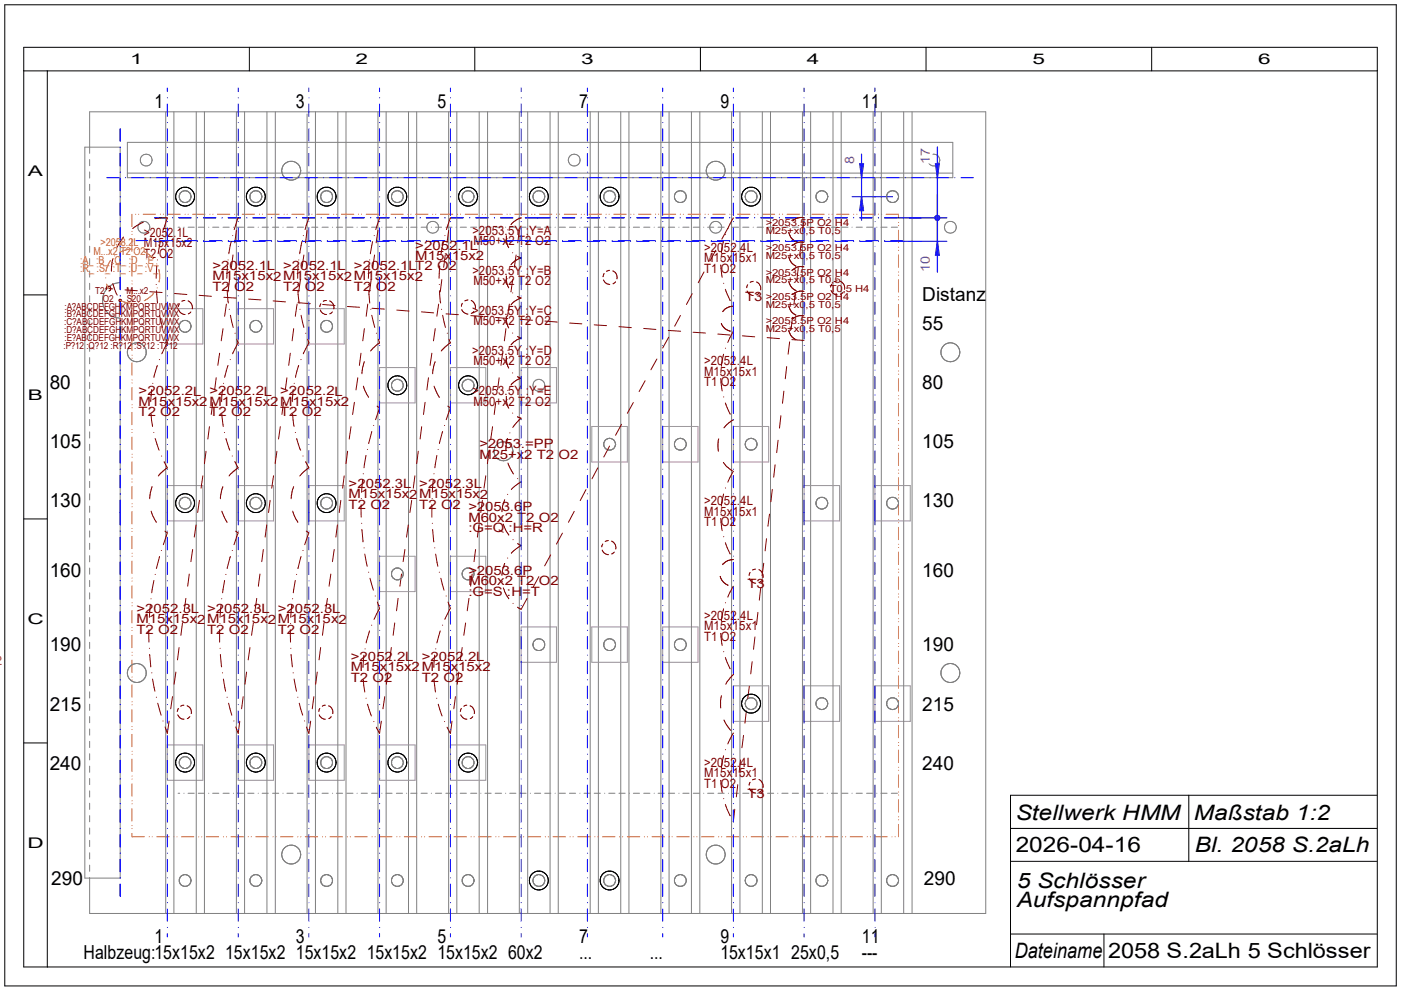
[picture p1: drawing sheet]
<svg xmlns="http://www.w3.org/2000/svg" width="297mm" height="210mm" viewBox="0 0 297 210" stroke-linecap="round" stroke-linejoin="round" font-family="sans-serif">
<defs><g id="words">
<g font-size="4.5">
<text x="215.3" y="173.9">Stellwerk HMM</text>
<text x="253.2" y="173.9">Maßstab 1:2</text>
<text x="215.3" y="180.7">2026-04-16</text>
<text x="253.4" y="180.7">Bl. 2058 S.2aLh</text>
<text x="215.6" y="188.3">5 Schlösser</text>
<text x="215.6" y="192.4">Aufspannpfad</text>
<text x="215.2" y="203.1">Dateiname</text>
<text x="234.9" y="203.1">2058 S.2aLh 5 Schlösser</text>
</g>
<g font-size="4.1">
<text x="32.8" y="22.9">1</text>
<text x="62.7" y="22.9">3</text>
<text x="92.7" y="22.9">5</text>
<text x="122.8" y="22.9">7</text>
<text x="152.7" y="22.9">9</text>
<text x="182.7" y="22.9">11</text>
<text x="195.5" y="63.9">Distanz</text>
<text x="195.5" y="69.9">55</text>
<text x="10.5" y="82.4">80</text>
<text x="195.5" y="82.4">80</text>
<text x="10.5" y="94.9">105</text>
<text x="195.5" y="94.9">105</text>
<text x="10.5" y="107.4">130</text>
<text x="195.5" y="107.4">130</text>
<text x="10.5" y="122.4">160</text>
<text x="195.5" y="122.4">160</text>
<text x="10.5" y="137.9">190</text>
<text x="195.5" y="137.9">190</text>
<text x="10.5" y="150.7">215</text>
<text x="195.5" y="150.7">215</text>
<text x="10.5" y="163.2">240</text>
<text x="195.5" y="163.2">240</text>
<text x="10.9" y="187.7">290</text>
<text x="195.9" y="187.7">290</text>
<text x="17.7" y="203.4">Halbzeug:15x15x2 15x15x2 15x15x2 15x15x2 15x15x2 60x2</text>
<text x="32.8" y="199.9">1</text>
<text x="62.7" y="199.9">3</text>
<text x="92.7" y="199.9">5</text>
<text x="122.8" y="199.9">7</text>
<text x="122.8" y="203.4">...</text>
<text x="137.7" y="203.4">...</text>
<text x="152.7" y="199.9">9</text>
<text x="152.7" y="203.4">15x15x1 25x0,5</text>
<text x="182.7" y="199.9">11</text>
<text x="182.8" y="203.4">---</text>
</g>
<g font-size="3.1">
<text x="27.6" y="13.6">1</text>
<text x="75.4" y="13.6">2</text>
<text x="123.2" y="13.6">3</text>
<text x="171.1" y="13.6">4</text>
<text x="218.9" y="13.6">5</text>
<text x="266.7" y="13.6">6</text>
<text x="5.9" y="37.3">A</text>
<text x="5.9" y="84.8">B</text>
<text x="5.8" y="132.3">C</text>
<text x="5.8" y="179.8">D</text>
</g>
<g font-size="2.7" fill="#b400b4">
<text x="181.1" y="34.7" transform="rotate(-90 181.1 34.7)">8</text>
<text x="197.1" y="34.7" transform="rotate(-90 197.1 34.7)">17</text>
<text x="197.1" y="57.7" transform="rotate(-90 197.1 57.7)">10</text>
</g>
<g font-size="2.7" fill="#800000">
<text x="30.5" y="50.2">&gt;205</text>
<text x="30.5" y="52.5">M15x</text>
<text x="35.5" y="50.2">2.</text>
<text x="36" y="52.5">1</text>
<text x="37.3" y="52.5">5x2</text>
<text x="37.5" y="50.2">1L</text>
<text x="88.1" y="52.9">&gt;205</text>
<text x="95.2" y="52.9">2</text>
<text x="97" y="52.9">.1L</text>
<text x="100.2" y="49.8">&gt;2053.5Y :Y=A</text>
<text x="100.4" y="52">M50+x2 T2 O2</text>
<text x="149.3" y="53.4">&gt;2052.</text>
<text x="156.9" y="53.4">4L</text>
<text x="30.5" y="54.7">T2 O</text>
<text x="35.5" y="54.7">2</text>
<text x="45" y="59.4">M15</text>
<text x="45" y="57.2">&gt;20</text>
<text x="50.5" y="57.2">5</text>
<text x="51.2" y="59.4">x15x2M15</text>
<text x="52.2" y="57.2">2.1</text>
<text x="56.6" y="57.3">L</text>
<text x="60" y="57.2">&gt;20</text>
<text x="65.4" y="57.2">5</text>
<text x="66.2" y="59.4">x15x2M15</text>
<text x="67.2" y="57.2">2.1L</text>
<text x="75.1" y="57.2">&gt;20</text>
<text x="80.5" y="57.2">5</text>
<text x="81.2" y="59.4">x15x2</text>
<text x="82.2" y="57.2">2.1</text>
<text x="86.6" y="57.3">LT2 O</text>
<text x="88.1" y="55.1">M15x</text>
<text x="95.1" y="57.3">2</text>
<text x="95.8" y="55.1">1</text>
<text x="97.6" y="55.1">5x2</text>
<text x="100.2" y="58.3">&gt;2053.5Y :Y=B</text>
<text x="149.3" y="55.6">M15x</text>
<text x="149.3" y="57.8">T1 O2</text>
<text x="155.3" y="55.6">15x1</text>
<text x="45" y="61.6">T2 O</text>
<text x="52.1" y="61.6">2</text>
<text x="60" y="61.6">T2 O</text>
<text x="67.1" y="61.6">2</text>
<text x="75.1" y="61.6">T2 O</text>
<text x="82.1" y="61.6">2</text>
<text x="100.4" y="60.5">M50+x2 T2 O2</text>
<text x="158" y="63.8">T3</text>
<text x="100.1" y="66.8">&gt;2053.5Y :Y=C</text>
<text x="100.4" y="69">M50+x2 T2 O2</text>
<text x="100.1" y="75.3">&gt;2053.5Y :Y=D</text>
<text x="100.4" y="77.5">M50+x2 T2 O2</text>
<text x="149.3" y="77.5">&gt;2052.4L</text>
<text x="29.4" y="83.8">&gt;2052.2L</text>
<text x="44.4" y="83.8">&gt;2052.2L</text>
<text x="59.4" y="83.8">&gt;2052.2L</text>
<text x="100.2" y="83.8">&gt;2053.5Y :Y=E</text>
<text x="149.3" y="79.7">M15x15x1</text>
<text x="149.3" y="81.9">T1 O2</text>
<text x="29.4" y="86">M15</text>
<text x="29.4" y="88.2">T2 O2</text>
<text x="35.6" y="86">x</text>
<text x="37.1" y="86">15x</text>
<text x="42.2" y="86.1">2</text>
<text x="44.4" y="86">M15</text>
<text x="44.4" y="88.2">T2 O2</text>
<text x="50.6" y="86">x</text>
<text x="52.2" y="86">15x</text>
<text x="57.3" y="86.1">2</text>
<text x="59.4" y="86">M15</text>
<text x="59.4" y="88.2">T2 O2</text>
<text x="65.6" y="86">x</text>
<text x="67.1" y="86">15x</text>
<text x="72.3" y="86.1">2</text>
<text x="100.4" y="86">M50+x2 T2 O2</text>
<text x="101.6" y="95">&gt;2053.=PP</text>
<text x="101.6" y="97.2">M25+x2 T2 O2</text>
<text x="73.9" y="105.7">M15x15x</text>
<text x="73.9" y="103.5">&gt;2052.3L</text>
<text x="73.9" y="107.9">T2 O</text>
<text x="81" y="107.9">2</text>
<text x="86.8" y="105.7">2</text>
<text x="88.9" y="105.7">M15x15x</text>
<text x="88.9" y="103.5">&gt;2052.3L</text>
<text x="88.9" y="107.9">T2 O</text>
<text x="96" y="107.9">2 &gt;2053.6P</text>
<text x="101.8" y="105.7">2</text>
<text x="149.3" y="107.1">&gt;2052</text>
<text x="156.2" y="107.1">.</text>
<text x="156.9" y="107.1">4L</text>
<text x="99.3" y="110.6">M60x2 T2 O2</text>
<text x="99.3" y="112.8">:G=Q :H=R</text>
<text x="149.3" y="109.3">M15x</text>
<text x="149.3" y="111.5">T1 O2</text>
<text x="155.3" y="109.3">15x1</text>
<text x="99.3" y="121.9">&gt;2053.6P</text>
<text x="99.3" y="124.1">M60x2 T2 O2</text>
<text x="158.5" y="124.8">T3</text>
<text x="28.9" y="130">&gt;205</text>
<text x="36.1" y="130">2.3L</text>
<text x="43.9" y="130">&gt;205</text>
<text x="51.1" y="130">2.3L</text>
<text x="58.9" y="130">&gt;205</text>
<text x="66" y="130">2.3L</text>
<text x="99.3" y="126.3">:G=S :H=T</text>
<text x="149.3" y="131.4">&gt;2052</text>
<text x="156.2" y="131.4">.</text>
<text x="156.9" y="131.4">4L</text>
<text x="28.9" y="132.2">M15x15x</text>
<text x="28.9" y="134.4">T2 O2</text>
<text x="41.8" y="132.2">2</text>
<text x="43.9" y="132.2">M15x15x</text>
<text x="43.9" y="134.4">T2 O2</text>
<text x="56.8" y="132.2">2</text>
<text x="58.9" y="132.2">M15x15x</text>
<text x="58.9" y="134.4">T2 O2</text>
<text x="71.8" y="132.2">2</text>
<text x="149.3" y="133.6">M15x</text>
<text x="149.3" y="135.8">T1 O2</text>
<text x="155.3" y="133.6">15x1</text>
<text x="74.4" y="142.3">M15</text>
<text x="74.4" y="140.1">&gt;2052.2L</text>
<text x="80.6" y="142.3">x</text>
<text x="82.1" y="142.3">15x</text>
<text x="87.2" y="142.4">2</text>
<text x="89.4" y="142.3">M15</text>
<text x="89.4" y="140.1">&gt;2052.2L</text>
<text x="95.6" y="142.3">x</text>
<text x="97.2" y="142.3">15x</text>
<text x="102.3" y="142.4">2</text>
<text x="74.4" y="144.5">T2 O2</text>
<text x="89.4" y="144.5">T2 O2</text>
<text x="149.3" y="162.6">&gt;2052</text>
<text x="149.3" y="164.8">M15x</text>
<text x="149.3" y="167">T1 O2</text>
<text x="155.3" y="164.8">15x1</text>
<text x="156.2" y="162.6">.</text>
<text x="156.9" y="162.6">4L</text>
<text x="158.5" y="169.2">T3</text>
</g>
<g font-size="2.3" fill="#ff8000">
<text x="21.3" y="52.1">&gt;2058.2L</text>
<text x="17" y="55.9">:A_ :B_ :C_ :D_ :E_</text>
<text x="17" y="57.7">:R_ :S_ :T_ :U_ :V_</text>
<text x="19.8" y="54">M...x2 T2 O2</text>
</g>
<g font-size="2" fill="#800000">
<text x="162.3" y="48">&gt;2053.5P O2 H4</text>
<text x="162.3" y="49.7">M25+x0,5 T0,5</text>
<text x="162.3" y="53.2">&gt;2053.5P O2 H4</text>
<text x="162.3" y="54.9">M25+x0,5 T0,5</text>
<text x="162.3" y="58.4">&gt;2053.5P O2 H4</text>
<text x="13.7" y="65.7">:A?ABCDEFGHKMPQRTUVWX</text>
<text x="20.2" y="62.4">T2</text>
<text x="21.8" y="64">O2</text>
<text x="26.8" y="62.4">M...x2</text>
<text x="26.9" y="64">S20</text>
<text x="162.3" y="60.1">M25+x0,5 T0,5</text>
<text x="162.3" y="63.6">&gt;2053.5P O2 H4</text>
<text x="162.3" y="65.3">M25+x0,5 T0,5</text>
<text x="175.9" y="61.9">T0,5 H4</text>
<text x="13.6" y="69">:C?ABCDEFGHKMPQRTUVWX</text>
<text x="13.6" y="70.6">:D?ABCDEFGHKMPQRTUVWX</text>
<text x="13.7" y="67.3">:B?ABCDEFGHKMPQRTUVWX</text>
<text x="162.3" y="68.8">&gt;2053.5P O2 H4</text>
<text x="162.3" y="70.4">M25+x0,5 T0,5</text>
<text x="13.5" y="73.9">:P?12 :Q?12 :R?12 :S?12 :T?12</text>
<text x="13.7" y="72.3">:E?ABCDEFGHKMPQRTUVWX</text>
</g>
</g></defs>
<g fill="none" stroke="#000" stroke-width=".21">
<path d="M1 1h295v208h-295zM5 10h287v195h-287zM5 15h287M10 15v190M52.9 10v5M100.7 10v5M148.5 10v5M196.3 10v5M244.2 10v5M5 62.5h5M5 110h5M5 157.5h5"/>
<path d="M214.2 175.6h77.7M252 168.6v14M291.9 168.6h-77.7v36.4M214.2 182.6h77.7M214.2 198h77.7M234.1 198v7"/>
</g>
<g fill="none" stroke="#808080" stroke-width=".21">
<path d="M19 32.5v-8.8h190v170h-190v-7.6M19 33.8v1.3M19 36.4v1.4M19 39.1v1.3M27 30.2h175v7.5h-175zM27 36.7h175M32.3 34h.1M35.1 23.7v170M36.9 23.7v170M41.6 23.7v170M43.3 23.7v170M50.1 23.7v170"/>
<path d="M51.9 23.7v170M56.6 23.7v170M58.4 23.7v170M59.9 37v.1M60.9 38h.1M61.3 38.1h.1M62.5 38h.1M63.5 37v.1M63.8 36.2h.1M65.1 24.2v169.5M66.9 23.7v170M71.6 23.7v170"/>
<path d="M73.4 23.7v170M80.1 23.7v170M81.9 23.7v170M86.6 23.7v170M88.3 23.7v170M95.1 23.7v170M96.9 23.7v170M101.6 23.7v170M103.4 23.7v170M110.1 23.7v170M111.9 23.7v170M116.6 23.7v170"/>
<path d="M118.4 23.7v170M123 34h.1M125.1 23.7v170M126.9 23.7v170M131.6 23.7v170M133.3 23.7v170M140.1 23.7v170M141.9 23.7v170M146.6 23.7v170M148.4 23.7v170M149.9 37v.1M150.9 38h.1"/>
<path d="M151.3 38.1h.1M152.5 38h.1M153.8 36.2h.1M155.1 23.7v170M156.9 23.7v170M161.6 23.7v170M163.4 23.7v170M170.1 23.7v170M171.9 23.7v170M176.6 23.7v170M178.3 23.7v170M185.1 23.7v170"/>
<path d="M186.9 23.7v170M191.6 23.7v170M193.4 23.7v170M199.3 34h.1M19 41.7v1.3M19 44.3v1.3M19 46.9v1.4M19 49.6v1.3M19 52.2v1.3M19 54.8v1.3M19 57.4v1.4M25.5 59.9v-28.7h-7.5v155h7.5v-118.8l-1.6-.3-1.2-.8-.6-.9-.3-1v-1.6a3.6 3.6 0 0 1 1.1-1.9l1.3-.7 1.3-.3"/>
<path d="M31.7 48.2h.1M37.8 48.2h.3M39 48.2h.1M39.9 48.2h1.3M40.5 41.7h.1M42 48.2h1.3M44.2 48.2h.1M45.1 48.2h1.3M47.3 48.2h1.3M49.5 48.2h.1M50.3 48.2h1.3M52.5 48.2h1.3"/>
<path d="M54.7 48.2h.1M55.5 41.7h.1M55.6 48.2h1.3M57.8 48.2h1.3M60 48.2h.1M60.8 48.2h1.3M63 48.2h1.3M65.2 48.2h.1M66.1 48.2h1.3M68.3 48.2h1.3M70.5 48.2h.1M70.5 41.7h.1"/>
<path d="M71.3 48.2h1.3M73.5 48.2h1.3M75.7 48.2h.1M76.6 48.2h1.3M78.8 48.2h1.3M80.9 48.2h.1M81.8 48.2h1.3M84 48.2h1.3M85.5 41.7h.1M86.2 48.2h.1M87.1 48.2h1.3M89.3 48.2h1.3"/>
<path d="M91.4 48.2h.1M92.3 48.2h1.3M94.5 48.2h1.3M96.7 48.2h.1M97.6 48.2h1.3M99.8 48.2h1.3M100.5 41.7h.1M101.9 48.2h.1M102.8 48.2h1.3M105 48.2h1.3M107.2 48.2h.1M108.1 48.2h1.3"/>
<path d="M110.2 48.2h1.3M112.4 48.2h.1M113.3 48.2h1.3M115.5 48.2h1.3M115.5 41.7h.1M117.7 48.2h.1M118.6 48.2h1.3M120.7 48.2h1.3M122.9 48.2h.1M123.8 48.2h1.3M126 48.2h1.3M128.2 48.2h.1"/>
<path d="M129.1 48.2h1.3M130.5 41.7h.1M131.2 48.2h1.3M133.4 48.2h.1M134.3 48.2h1.3M136.5 48.2h1.3M138.7 48.2h.1M139.5 48.2h1.3M141.7 48.2h1.3M143.9 48.2h.1M144.8 48.2h1.3M145.5 41.7h.1"/>
<path d="M147 48.2h1.3M149.2 48.2h.1M150 48.2h1.3M152.2 48.2h1.3M154.4 48.2h.1M155.3 48.2h1.3M157.5 48.2h1.3M159.7 48.2h.1M160.5 41.7h.1M160.5 48.2h1.3M162.7 48.2h1.3M164.9 48.2h.1"/>
<path d="M165.8 48.2h1.3M168 48.2h1.3M170.1 48.2h.1M171 48.2h1.3M173.2 48.2h1.3M175.4 48.2h.1M175.5 41.7h.1M176.3 48.2h1.3M178.5 48.2h1.3M180.6 48.2h.1M181.5 48.2h1.3M183.7 48.2h1.3"/>
<path d="M185.9 48.2h.1M186.8 48.2h1.3M189 48.2h1.3M190.5 41.7h.1M202.7 48.2h.1M19 60.1v1.3M19 62.7v1.3M19 65.3v1.3M19 67.9v1.4M19 70.6v1.3M19 73.2v1.3M19 75.8v1.3"/>
<path d="M19 78.4v1.4M27.1 74.1h.1M27.2 73.9l-.2 .6v.6l.6 1.1a2.03 2.03 0 0 0 2.3 .3M27.2 73.9l.6-.8 .7-.4h1l.8 .5 .6 .8 .1 1.1-.3 .7-.7 .7M27.2 73.9h.1M29.9 76.5h.1M30.7 73.7h.1M31 74.7h.1M40.5 69.2h.1M55.5 69.2h.1M70.5 69.2h.1M199.8 73.7h.1"/>
<path d="M202.3 72.9l-.6-.2h-.7l-1 .6-.4 .7-.1 .7 .3 1.1a2.02 2.02 0 0 0 2.3 .8l.6-.3 .6-.8 .2-1-.3-.8M202.3 72.9h.1M202.4 72.9l.8 .8M203.2 73.7h.1M203.3 73.9h.1M203.4 74.1h.1M203.5 74.7h.1M19 81.1v1.3M19 83.7v1.3M19 86.3v1.3M19 88.9v1.4M19 91.6v1.3"/>
<path d="M19 94.2v1.3M19 96.8v1.3M19 99.4v1.4M85.5 81.7h.1M100.5 81.7h.1M104.8 96.1h.1M104.8 95.2h.1M107.2 97.6h.1M107.5 93.9l-1-.2-1 .4a1.98 1.98 0 0 0-.6 2.4l.5 .7a2.07 2.07 0 0 0 3-.3M107.5 93.9h.1M107.6 93.9l.4 .2a2.25 2.25 0 0 1 .7 2l-.1 .3M108.4 96.8v.1"/>
<path d="M108.6 96.4l-.2 .4M108.6 96.4h.1M108.7 95.2h.1M108.8 95.7h.1M115.5 81.7h.1M130.5 94.2h.1M145.5 94.2h.1M160.5 94.2h.1M19 102.1v1.3M19 104.7v1.3M19 107.3v1.3M19 109.9v1.4"/>
<path d="M19 112.6v1.3M19 115.2v1.3M19 117.8v1.3M38 106.7h.1M53 106.7h.1M68 106.7h.1M173 106.7h.1M188 106.7h.1M19 120.4v1.4M19 123.1v1.3M19 125.7v1.3M19 128.3v1.3"/>
<path d="M19 130.9v1.3M19 133.6v1.3M19 136.2v1.3M19 138.8v1.3M83 121.7h.1M98 121.7h.1M113 136.7h.1M128 136.7h.1M143 136.7h.1M19 141.4v1.3M19 144.1v1.3M19 146.7v1.3"/>
<path d="M19 149.3v1.3M19 151.9v1.3M19 154.6v1.3M19 157.2v1.3M19 159.8v1.3M27.2 143.5h.1M28.4 144.6h.1M28.4 140.8h.1M29.8 144.5l-.1 .1M29.9 140.9h.1M30.7 143.7l.3-.6v-.8a2.04 2.04 0 0 0-.9-1.3 2.02 2.02 0 0 0-2.3 .1l-.5 .5-.3 .6v.7l.3 .8 .8 .8 .7 .2 .9-.1M30.7 143.7h.1"/>
<path d="M30.7 143.7l-.4 .5-.5 .3M31 142.7h.1M158 149.2h.1M173 149.2h.1M188 149.2h.1M199.6 143.2h.1M199.8 143.7h.1M202.1 140.8h.1M203.2 143.7h.1M203.3 143.5h.1M203.5 143.2h-.1M203.5 142.7h.1"/>
<path d="M19 162.4v1.3M19 165.1v1.3M19 167.7v1.3M19 170.3v1.3M19 172.9v1.3M19 175.6v1.3M19 178.2v1.3M37.8 168.2h.3M38 161.7h.1M39 168.2h.1M39.9 168.2h1.3M42 168.2h1.3"/>
<path d="M44.2 168.2h.1M45.1 168.2h1.3M47.3 168.2h1.3M49.5 168.2h.1M50.3 168.2h1.3M52.5 168.2h1.3M53 161.7h.1M54.7 168.2h.1M55.6 168.2h1.3M57.8 168.2h1.3M60 168.2h.1M60.8 168.2h1.3"/>
<path d="M61.3 179.2h.1M62.2 179.2l.1 .1M62.7 179.5l-.6-.3-1.1 .1-.6 .4-.6 .9a2.11 2.11 0 0 0 .6 2.1l1 .5 1.1-.2M62.7 179.5h.1M62.8 179.5l.6 .5 .2 .5M63 168.2h1.3M65.2 168.2h.1M66.1 168.2h1.3M68 161.7h.1M68.3 168.2h1.3M70.5 168.2h.1M71.3 168.2h1.3"/>
<path d="M73.5 168.2h1.3M75.7 168.2h.1M76.6 168.2h1.3M78.8 168.2h1.3M80.9 168.2h.1M81.8 168.2h1.3M83 161.7h.1M84 168.2h1.3M86.2 168.2h.1M87.1 168.2h1.3M89.3 168.2h1.3M91.4 168.2h.1"/>
<path d="M92.3 168.2h1.3M94.5 168.2h1.3M96.7 168.2h.1M97.6 168.2h1.3M98 161.7h.1M99.8 168.2h1.3M101.9 168.2h.1M102.8 168.2h1.3M105 168.2h1.3M107.2 168.2h.1M108.1 168.2h1.3M110.2 168.2h1.3"/>
<path d="M112.4 168.2h.1M113.3 168.2h1.3M115.5 168.2h1.3M117.7 168.2h.1M118.6 168.2h1.3M120.7 168.2h1.3M122.9 168.2h.1M123.8 168.2h1.3M126 168.2h1.3M128.2 168.2h.1M129.1 168.2h1.3M131.2 168.2h1.3"/>
<path d="M133.4 168.2h.1M134.3 168.2h1.3M136.5 168.2h1.3M138.7 168.2h.1M139.5 168.2h1.3M141.7 168.2h1.3M143.9 168.2h.1M144.8 168.2h1.3M147 168.2h1.3M149.2 168.2h.1M150 168.2h1.3M151.3 179.2h.1"/>
<path d="M152.2 168.2h1.3M152.2 179.2l.1 .1M152.7 179.5l-.6-.3-1.1 .1-.6 .4-.5 .6M152.7 179.5h.1M152.8 179.5l.7 .6 .3 1.3-.4 1-.8 .6M154.4 168.2h.1M155.3 168.2h1.3M157.5 168.2h1.3M159.7 168.2h.1M160.5 168.2h1.3M162.7 168.2h1.3M164.9 168.2h.1"/>
<path d="M165.8 168.2h1.3M168 168.2h1.3M170.1 168.2h.1M171 168.2h1.3M173.2 168.2h1.3M175.4 168.2h.1M176.3 168.2h1.3M178.5 168.2h1.3M180.6 168.2h.1M181.5 168.2h1.3M183.7 168.2h1.3M185.9 168.2h.1"/>
<path d="M186.8 168.2h1.3M189 168.2h1.3M19 180.8v1.3M19 183.4v1.3M40.5 186.7h.1M55.5 186.7h.1M59.9 180.5v.1M59.9 181.8v.1M59.9 180.3h.1M62.6 183h-.1M63.5 180.3h.1M63.5 182v.1"/>
<path d="M63.6 180.6l.2 .8-.3 .8-.9 .8M63.6 180.5v.1M63.6 181.8v.1M63.8 181.2h.1M70.5 186.7h.1M85.5 186.7h.1M100.5 186.7h.1M115.5 186.7h.1M130.5 186.7h.1M145.5 186.7h.1M149.9 180.5v.1M149.9 181.8v.1"/>
<path d="M149.9 180.3l-.2 1.1 .3 .8 .4 .5 1 .5 1.1-.2M149.9 180.3h.1M149.9 182v.1M152.6 183h-.1M153.5 180.3h.1M153.5 182v.1M153.6 180.5v.1M153.8 181.2h.1M160.5 186.7h.1M175.5 186.7h.1M190.5 186.7h.1"/>
<circle cx="31" cy="34" r="1.25"/>
<circle cx="61.8" cy="36.2" r="2"/>
<circle cx="121.7" cy="33.9" r="1.26"/>
<circle cx="151.8" cy="36.2" r="2.01"/>
<circle cx="198" cy="33.9" r="1.26"/>
<circle cx="30.5" cy="48.2" r="1.26"/>
<circle cx="39.2" cy="41.7" r="1.26"/>
<circle cx="54.3" cy="41.7" r="1.25"/>
<circle cx="69.2" cy="41.7" r="1.27"/>
<circle cx="84.2" cy="41.7" r="1.26"/>
<circle cx="91.7" cy="48.2" r="1.25"/>
<circle cx="99.2" cy="41.7" r="1.27"/>
<circle cx="114.2" cy="41.7" r="1.27"/>
<circle cx="129.2" cy="41.7" r="1.26"/>
<circle cx="144.2" cy="41.7" r="1.25"/>
<circle cx="151.8" cy="48.2" r="1.25"/>
<circle cx="159.2" cy="41.7" r="1.27"/>
<circle cx="174.2" cy="41.7" r="1.26"/>
<circle cx="189.2" cy="41.7" r="1.27"/>
<circle cx="201.5" cy="48.2" r="1.25"/>
<circle cx="39.2" cy="69.2" r="1.26"/>
<circle cx="54.2" cy="69.2" r="1.26"/>
<circle cx="69.2" cy="69.2" r="1.25"/>
<circle cx="84.3" cy="81.7" r="1.26"/>
<circle cx="99.2" cy="81.7" r="1.27"/>
<circle cx="114.2" cy="81.7" r="1.25"/>
<circle cx="129.3" cy="94.2" r="1.25"/>
<circle cx="144.3" cy="94.2" r="1.26"/>
<circle cx="159.3" cy="94.2" r="1.25"/>
<circle cx="39.2" cy="106.7" r="1.25"/>
<circle cx="54.2" cy="106.7" r="1.24"/>
<circle cx="69.2" cy="106.7" r="1.25"/>
<circle cx="174.2" cy="106.7" r="1.25"/>
<circle cx="189.2" cy="106.7" r="1.25"/>
<circle cx="84.2" cy="121.7" r="1.25"/>
<circle cx="99.2" cy="121.7" r="1.26"/>
<circle cx="114.2" cy="136.7" r="1.25"/>
<circle cx="129.2" cy="136.7" r="1.25"/>
<circle cx="144.2" cy="136.7" r="1.26"/>
<circle cx="159.2" cy="149.2" r="1.25"/>
<circle cx="174.2" cy="149.2" r="1.25"/>
<circle cx="189.2" cy="149.2" r="1.25"/>
<circle cx="201.5" cy="142.7" r="2.01"/>
<circle cx="39.2" cy="161.7" r="1.24"/>
<circle cx="54.3" cy="161.7" r="1.25"/>
<circle cx="69.2" cy="161.7" r="1.26"/>
<circle cx="84.2" cy="161.7" r="1.24"/>
<circle cx="99.2" cy="161.7" r="1.25"/>
<circle cx="39.3" cy="186.7" r="1.25"/>
<circle cx="54.3" cy="186.7" r="1.25"/>
<circle cx="69.3" cy="186.7" r="1.25"/>
<circle cx="84.3" cy="186.7" r="1.25"/>
<circle cx="99.2" cy="186.7" r="1.25"/>
<circle cx="114.3" cy="186.7" r="1.25"/>
<circle cx="129.3" cy="186.7" r="1.25"/>
<circle cx="144.3" cy="186.7" r="1.26"/>
<circle cx="159.3" cy="186.7" r="1.25"/>
<circle cx="174.3" cy="186.7" r="1.25"/>
<circle cx="189.2" cy="186.7" r="1.25"/>
</g>
<g fill="none" stroke="#a08ca0" stroke-width=".21">
<path d="M35.5 65.4h7.5v7.5h-7.5zM50.5 65.4h7.5v7.5h-7.5zM65.5 65.4h7.5v7.5h-7.5zM80.5 77.9h7.5v7.5h-7.5zM95.5 77.9h7.5v7.5h-7.5zM110.5 77.9h7.5v7.5h-7.5zM125.5 90.4h7.5v7.6h-7.5zM140.5 90.4h7.5v7.6h-7.5zM155.5 90.4h7.5v7.6h-7.5zM35.5 103h7.5v7.4h-7.5zM50.5 103h7.5v7.4h-7.5zM65.5 103h7.5v7.4h-7.5z"/>
<path d="M80.5 117.9h7.5v7.5h-7.5zM95.5 117.9h7.5v7.5h-7.5zM170.5 103h7.5v7.4h-7.5zM185.5 103h7.5v7.4h-7.5zM110.5 132.9h7.5v7.5h-7.5zM125.5 132.9h7.5v7.5h-7.5zM140.5 132.9h7.5v7.5h-7.5zM35.5 157.9h7.5v7.5h-7.5zM50.5 157.9h7.5v7.5h-7.5zM65.5 157.9h7.5v7.5h-7.5zM80.5 157.9h7.5v7.5h-7.5zM95.5 157.9h7.5v7.5h-7.5z"/>
<path d="M155.5 145.4h7.5v7.6h-7.5zM170.5 145.4h7.5v7.6h-7.5zM185.5 145.4h7.5v7.6h-7.5z"/>
</g>
<g fill="none" stroke="#00f" stroke-width=".21">
<path d="M32.8 46.2h2.5M32.8 51.2h2.5M36.6 46.2h.1M36.6 51.2h.1M37.9 46.2h2.6M37.9 51.2h2.6M41.8 46.2h.1M41.8 51.2h.1M43.1 46.2h2.7M43.1 51.2h2.7M47.1 46.2h.1M47.1 51.2h.1"/>
<path d="M48.4 46.2h2.6M48.4 51.2h2.6M52.3 46.2h.1M52.3 51.2h.1M53.6 46.2h2.7M53.6 51.2h2.7M57.6 46.2h.1M57.6 51.2h.1M58.9 46.2h2.6M58.9 51.2h2.6M62.8 46.2h.1M62.8 51.2h.1"/>
<path d="M64.1 46.2h2.7M64.1 51.2h2.7M68.1 46.2h.1M68.1 51.2h.1M69.4 46.2h2.6M69.4 51.2h2.6M73.3 46.2h.1M73.3 51.2h.1M74.6 46.2h2.7M74.6 51.2h2.7M78.6 46.2h.1M78.6 51.2h.1"/>
<path d="M79.9 46.2h2.6M79.9 51.2h2.6M83.8 46.2h.1M83.8 51.2h.1M85.1 46.2h2.7M85.1 51.2h2.7M89.1 46.2h.1M89.1 51.2h.1M90.4 46.2h2.6M90.4 51.2h2.6M94.3 46.2h.1M94.3 51.2h.1"/>
<path d="M95.6 46.2h2.7M95.6 51.2h2.7M99.6 46.2h.1M99.6 51.2h.1M100.9 46.2h2.6M100.9 51.2h2.6M104.8 46.2h.1M104.8 51.2h.1M106.1 46.2h2.7M106.1 51.2h2.7M110.1 46.2h.1M110.1 51.2h.1"/>
<path d="M111.4 46.2h5.2M111.4 51.2h5.2M117.9 46.2h.1M117.9 51.2h.1M119.2 46.2h2.7M119.2 51.2h2.7M123.2 46.2h.1M123.2 51.2h.1M124.5 46.2h2.6M124.5 51.2h2.6M128.4 46.2h.1M128.4 51.2h.1"/>
<path d="M129.7 46.2h2.7M129.7 51.2h2.7M133.7 46.2h.1M133.7 51.2h.1M135 46.2h2.6M135 51.2h2.6M138.9 46.2h.1M138.9 51.2h.1M140.2 46.2h2.7M140.2 51.2h2.7M144.2 46.2h.1M144.2 51.2h.1"/>
<path d="M145.5 46.2h2.6M145.5 51.2h2.6M149.4 46.2h.1M149.4 51.2h.1M150.7 46.2h2.7M150.7 51.2h2.7M154.7 46.2h.1M154.7 51.2h.1M156 46.2h2.7M156 51.2h2.7M160 46.2h.1M160 51.2h.1"/>
<path d="M161.3 46.2h2.6M161.3 51.2h2.6M165.2 46.2h.1M165.2 51.2h.1M166.5 46.2h2.7M166.5 51.2h2.7M170.5 46.2h.1M170.5 51.2h.1M171.8 46.2h2.6M171.8 51.2h2.6M175.7 46.2h.1M175.7 51.2h.1"/>
<path d="M177 46.2h2.7M177 51.2h2.7M181 46.2h.1M181 51.2h.1M182.3 46.2h2.6M182.3 51.2h2.6M186.2 46.2h.1M186.2 51.2h.1M187.5 46.2h2.7M187.5 51.2h2.7M191.5 46.2h.1M191.5 51.2h.1"/>
<path d="M192.8 46.2h2.5M192.8 51.2h2.5"/>
</g>
<g fill="none" stroke="#ff8000" stroke-width=".21">
<path d="M28 45.4v2.6M28 50.7v2.6M28 55.9v2.6M28 49.1h.1M28 49.7h.1M28 54.3h.1M28 54.9h.1M28 59.6h.1M28.7 45.4h.1M29.4 45.4h.1M30.3 45.4h2.7M34 45.4h.1"/>
<path d="M34.6 45.4h.1M35.6 45.4h2.6M39.2 45.4h.1M39.9 45.4h.1M40.8 45.4h2.7M44.5 45.4h.1M45.1 45.4h.1M46.1 45.4h2.6M49.7 45.4h.1M50.4 45.4h.1M51.3 45.4h2.7M55 45.4h.1"/>
<path d="M55.6 45.4h.1M56.6 45.4h2.6M60.2 45.4h.1M60.9 45.4h.1M61.9 45.4h2.6M65.5 45.4h.1M66.1 45.4h.1M67.1 45.4h2.7M70.7 45.4h.1M71.4 45.4h.1M72.4 45.4h2.6M76 45.4h.1"/>
<path d="M76.6 45.4h.1M77.6 45.4h2.7M81.2 45.4h.1M81.9 45.4h.1M82.9 45.4h2.6M86.5 45.4h.1M87.1 45.4h.1M88.1 45.4h2.7M91.7 45.4h.1M92.4 45.4h.1M93.4 45.4h2.6M97 45.4h.1"/>
<path d="M97.6 45.4h.1M98.6 45.4h2.7M102.2 45.4h.1M102.9 45.4h.1M103.9 45.4h2.6M107.5 45.4h.1M108.1 45.4h.1M109.1 45.4h2.7M112.7 45.4h.1M113.4 45.4h.1M114.4 45.4h2.6M118 45.4h.1"/>
<path d="M118.6 45.4h.1M119.6 45.4h2.7M123.2 45.4h.1M123.9 45.4h.1M124.9 45.4h2.6M128.5 45.4h.1M129.1 45.4h.1M130.1 45.4h2.7M133.7 45.4h.1M134.4 45.4h.1M135.4 45.4h2.6M139 45.4h.1"/>
<path d="M139.6 45.4h.1M140.6 45.4h2.7M144.2 45.4h.1M144.9 45.4h.1M145.9 45.4h2.6M149.5 45.4h.1M150.2 45.4h.1M151.1 45.4h2.7M154.7 45.4h.1M155.4 45.4h.1M156.4 45.4h2.6M160 45.4h.1"/>
<path d="M160.7 45.4h.1M161.6 45.4h2.6M165.2 45.4h.1M165.9 45.4h.1M166.9 45.4h2.6M170.5 45.4h.1M171.2 45.4h.1M172.1 45.4h2.6M175.7 45.4h.1M176.4 45.4h.1M177.4 45.4h2.6M181 45.4h.1"/>
<path d="M181.6 45.4h.1M182.6 45.4h2.6M186.2 45.4h.1M186.9 45.4h.1M187.9 45.4h2.6v.8M190.5 48.8v2.6M190.5 54.1v2.6M190.5 59.3v2.6M190.5 58.3h.1M190.5 57.7h.1M190.5 53.1h.1M190.5 52.4h.1"/>
<path d="M190.5 47.8h.1M190.5 47.2h.1M28 61.2v2.6M28 66.4v2.6M28 71.7v2.6M28 76.9v2.6M28 60.2h.1M28 64.8h.1M28 65.4h.1M28 70.1h.1M28 70.7h.1M28 75.3h.1"/>
<path d="M28 75.9h.1M190.5 64.6v2.6M190.5 69.8v2.6M190.5 75.1v2.6M190.5 79.3h.1M190.5 78.7h.1M190.5 74.1h.1M190.5 73.4h.1M190.5 68.8h.1M190.5 68.2h.1M190.5 63.6h.1M190.5 62.9h.1"/>
<path d="M28 82.2v2.6M28 87.4v2.6M28 92.7v2.6M28 97.9v2.6M28 80.6h.1M28 81.2h.1M28 85.8h.1M28 86.4h.1M28 91.1h.1M28 91.7h.1M28 96.3h.1M28 96.9h.1"/>
<path d="M190.5 80.3v2.6M190.5 85.6v2.6M190.5 90.8v2.6M190.5 96.1v2.6M190.5 99.7h.1M190.5 95.1h.1M190.5 94.4h.1M190.5 89.8h.1M190.5 89.2h.1M190.5 84.6h.1M190.5 83.9h.1M28 103.2v2.6"/>
<path d="M28 108.5v2.6M28 113.7v2.6M28 119v2.6M28 101.6h.1M28 102.2h.1M28 106.8h.1M28 107.4h.1M28 112.1h.1M28 112.7h.1M28 117.3h.1M28 117.9h.1M190.5 101.3v2.6"/>
<path d="M190.5 106.6v2.6M190.5 111.8v2.6M190.5 117.1v2.6M190.5 116.1h.1M190.5 115.4h.1M190.5 110.8h.1M190.5 110.2h.1M190.5 105.6h.1M190.5 104.9h.1M190.5 100.3h.1M28 124.2v2.6M28 129.5v2.6"/>
<path d="M28 134.7v2.6M28 140v2.6M28 122.6h.1M28 123.2h.1M28 127.8h.1M28 128.4h.1M28 133.1h.1M28 133.7h.1M28 138.3h.1M28 138.9h.1M190.5 122.3v2.6M190.5 127.6v2.6"/>
<path d="M190.5 132.8v2.6M190.5 138v2.7M190.5 137.1h.1M190.5 136.4h.1M190.5 131.8h.1M190.5 131.2h.1M190.5 126.6h.1M190.5 125.9h.1M190.5 121.3h.1M190.5 120.7h.1M28 145.2v2.6M28 150.5v2.6"/>
<path d="M28 155.7v2.6M28 143.6h.1M28 144.2h.1M28 148.8h.1M28 149.4h.1M28 154.1h.1M28 154.7h.1M28 159.3h.1M28 159.9h.1M190.5 143.3v2.6M190.5 148.5v2.7M190.5 153.8v2.6"/>
<path d="M190.5 159v2.7M190.5 158.1h.1M190.5 157.4h.1M190.5 152.8h.1M190.5 152.2h.1M190.5 147.6h.1M190.5 146.9h.1M190.5 142.3h.1M190.5 141.7h.1M28 176.7v.7h2.6M28 161v2.6M28 166.2v2.6"/>
<path d="M28 171.4v2.7M28 164.5h.1M28 165.2h.1M28 169.8h.1M28 170.4h.1M28 175h.1M28 175.7h.1M31.6 177.4h.1M32.3 177.4h.1M33.2 177.4h2.7M36.9 177.4h.1M37.5 177.4h.1"/>
<path d="M38.5 177.4h2.6M42.1 177.4h.1M42.8 177.4h.1M43.7 177.4h2.7M47.4 177.4h.1M48 177.4h.1M49 177.4h2.6M52.6 177.4h.1M53.3 177.4h.1M54.2 177.4h2.7M57.9 177.4h.1M58.5 177.4h.1"/>
<path d="M59.5 177.4h2.6M63.1 177.4h.1M63.8 177.4h.1M64.7 177.4h2.6M68.4 177.4h.1M69 177.4h.1M70 177.4h2.6M73.6 177.4h.1M74.2 177.4h.1M75.2 177.4h2.6M78.9 177.4h.1M79.5 177.4h.1"/>
<path d="M80.5 177.4h2.6M84.1 177.4h.1M84.7 177.4h.1M85.7 177.4h2.6M89.4 177.4h.1M90 177.4h.1M91 177.4h2.6M94.6 177.4h.1M95.2 177.4h.1M96.3 177.4h2.6M99.9 177.4h.1M100.5 177.4h.1"/>
<path d="M101.5 177.4h2.6M105.1 177.4h.1M105.7 177.4h.1M106.8 177.4h2.6M110.4 177.4h.1M111 177.4h.1M112 177.4h2.6M115.6 177.4h.1M116.2 177.4h.1M117.3 177.4h2.6M120.9 177.4h.1M121.5 177.4h.1"/>
<path d="M122.5 177.4h2.6M126.1 177.4h.1M126.7 177.4h.1M127.8 177.4h2.6M131.4 177.4h.1M132 177.4h.1M133 177.4h2.6M136.6 177.4h.1M137.2 177.4h.1M138.3 177.4h2.6M141.9 177.4h.1M142.5 177.4h.1"/>
<path d="M143.5 177.4h2.6M147.1 177.4h.1M147.7 177.4h.1M148.8 177.4h2.6M152.4 177.4h.1M153 177.4h.1M154 177.4h2.6M157.6 177.4h.1M158.2 177.4h.1M159.3 177.4h2.6M162.9 177.4h.1M163.5 177.4h.1"/>
<path d="M164.5 177.4h2.6M168.1 177.4h.1M168.7 177.4h.1M169.8 177.4h2.6M173.4 177.4h.1M174 177.4h.1M175 177.4h2.6M178.6 177.4h.1M179.3 177.4h.1M180.3 177.4h2.6M183.9 177.4h.1M184.5 177.4h.1"/>
<path d="M185.5 177.4h2.6M189.1 177.4h.1M189.8 177.4h.1M190.5 164.3v2.6M190.5 169.5v2.7M190.5 174.8v2.6M190.5 173.8h.1M190.5 173.2h.1M190.5 168.6h.1M190.5 167.9h.1M190.5 163.3h.1M190.5 162.7h.1"/>
</g>
<path d="M182.7 32.7v14M180.7 41.7h8.5" fill="none" stroke="#0000b4" stroke-width=".25"/>
<path d="M182.7 41.7l.4 3h-.8z" fill="#0000b4"/>
<path d="M182.7 41.7l.4 3h-.8z" fill="none" stroke="#0000b4" stroke-width=".25"/>
<path d="M182.3 34.7h.8l-.4 3z" fill="#0000b4"/>
<path d="M182.3 34.7h.8l-.4 3z" fill="none" stroke="#0000b4" stroke-width=".25"/>
<g fill="#fff">
<path d="M178.6 32.9h3.1v1.8z"/>
<path d="M178.6 32.9l3.1 1.8h-3.1z"/>
</g>
<path d="M198.8 31.2v20M190.3 46.2h10.4" fill="none" stroke="#0000b4" stroke-width=".25"/>
<path d="M198.3 34.7h.8l-.3 3z" fill="#0000b4"/>
<path d="M198.3 34.7h.8l-.3 3z" fill="none" stroke="#0000b4" stroke-width=".25"/>
<g fill="#0000b4">
<path d="M198.7 45.7h.1z"/>
<path d="M198.7 45.7h.2z"/>
<path d="M198.6 45.7h.3z"/>
<path d="M198.6 45.7l.4 .1z"/>
<path d="M198.5 45.8h.5z"/>
<path d="M198.5 45.8h.6z"/>
<path d="M198.4 45.8h.7z"/>
<path d="M198.4 45.8l.7 .1z"/>
<path d="M198.3 45.9l.9 .1z"/>
<path d="M198.3 46h.9z"/>
<path d="M198.2 46l1 .1z"/>
<path d="M198.2 46.1l1.1 .1z"/>
<path d="M198.2 46.2h1.1z"/>
<path d="M198.2 46.2l1 .1z"/>
<path d="M198.2 46.3l1 .1z"/>
<path d="M198.2 46.4h1z"/>
<path d="M198.3 46.4h.9z"/>
<path d="M198.3 46.4l.8 .1z"/>
<path d="M198.3 46.5h.8z"/>
<path d="M198.4 46.5h.7z"/>
<path d="M198.4 46.5l.6 .1z"/>
<path d="M198.5 46.6h.5z"/>
<path d="M198.5 46.6l.5 .1z"/>
<path d="M198.5 46.7h.5z"/>
<path d="M198.5 46.7h.4z"/>
<path d="M198.6 46.7h.3z"/>
<path d="M198.6 46.7h.2z"/>
<path d="M198.7 46.7h.1z"/>
</g>
<g fill="none" stroke="#0000b4" stroke-width=".25">
<path d="M199.2 46.4h.1"/>
<circle cx="198.7" cy="46.2" r=".51"/>
</g>
<g fill="#fff">
<path d="M194.7 31.2h3v3.5z"/>
<path d="M194.7 31.2l3 3.5h-3z"/>
</g>
<path d="M190.3 51.2h10.4M198.8 41.2v16.5" fill="none" stroke="#0000b4" stroke-width=".25"/>
<path d="M198.8 51.2l.3 2.9h-.8z" fill="#0000b4"/>
<path d="M198.8 51.2l.3 2.9h-.8z" fill="none" stroke="#0000b4" stroke-width=".25"/>
<g fill="#fff">
<path d="M194.7 54.2h3v3.5z"/>
<path d="M194.7 54.2l3 3.5h-3z"/>
</g>
<g fill="none" stroke="#00f" stroke-width=".21">
<path d="M35.5 18.7v.7M50.5 18.7v.7M65.5 18.7v.7M80.5 18.7v.7M95.5 18.7v.7M110.5 18.7v.7M124.5 18.7v.7M140.5 18.7v.7M155.5 18.7v.7M170.5 18.7v.7M185.5 18.7v.7M22.6 37.7h2.7"/>
<path d="M25.5 27.3v2.6M25.5 32.6v2.6M25.5 37.8v2.6M25.5 36.5h.1M25.5 31.2h.1M26.6 37.7h.1M27.9 37.7h2.6M31.8 37.7h.1M33.1 37.7h2.7M35.5 36.5h.1M35.5 31.2h.1M35.5 22.1v2.6"/>
<path d="M35.5 27.3v2.6M35.5 32.6v2.6M35.5 37.8v2.6M35.5 26h.1M35.5 20.7h.1M37.1 37.7h.1M38.4 37.7h2.6M42.3 37.7h.1M43.6 37.7h2.7M47.6 37.7h.1M48.9 37.7h2.6M50.5 36.5h.1"/>
<path d="M50.5 31.2h.1M50.5 26h.1M50.5 20.7h.1M50.5 22.1v2.6M50.5 27.3v2.6M50.5 32.6v2.6M50.5 37.8v2.6M52.8 37.7h.1M54.1 37.7h2.7M58.1 37.7h.1M59.4 37.7h2.6M63.3 37.7h.1"/>
<path d="M64.6 37.7h2.7M65.5 36.5h.1M65.5 31.2h.1M65.5 26h.1M65.5 20.7h.1M65.5 22.1v2.6M65.5 27.3v2.6M65.5 32.6v2.6M65.5 37.8v2.6M68.6 37.7h.1M69.9 37.7h2.6M73.8 37.7h.1"/>
<path d="M75.1 37.7h2.7M79.1 37.7h.1M80.4 37.7h2.6M80.5 36.5h.1M80.5 31.2h.1M80.5 26h.1M80.5 20.7h.1M80.5 22.1v2.6M80.5 27.3v2.6M80.5 32.6v2.6M80.5 37.8v2.6M84.3 37.7h.1"/>
<path d="M85.6 37.7h2.7M89.6 37.7h.1M90.9 37.7h2.6M94.8 37.7h.1M95.5 36.5h.1M95.5 31.2h.1M95.5 26h.1M95.5 20.7h.1M95.5 22.1v2.6M95.5 27.3v2.6M95.5 32.6v2.6M95.5 37.8v2.6"/>
<path d="M96.1 37.7h2.7M100.1 37.7h.1M101.4 37.7h2.6M105.3 37.7h.1M106.6 37.7h2.7M110.5 36.5h.1M110.5 31.2h.1M110.5 26h.1M110.5 20.7h.1M110.5 22.1v2.6M110.5 27.3v2.6M110.5 32.6v2.6"/>
<path d="M110.5 37.8v2.6M110.6 37.7h.1M111.9 37.7h5.2M118.4 37.7h.1M119.8 37.7h2.6M123.7 37.7h.1M124.5 36.5h.1M124.5 31.2h.1M124.5 26h.1M124.5 20.7h.1M124.5 22.1v2.6M124.5 27.3v2.6"/>
<path d="M124.5 32.6v2.6M124.5 37.8v2.6M125 37.7h2.6M128.9 37.7h.1M130.3 37.7h2.6M134.2 37.7h.1M135.5 37.7h2.6M139.4 37.7h.1M140.5 36.5h.1M140.5 31.2h.1M140.5 26h.1M140.5 20.7h.1"/>
<path d="M140.5 22.1v2.6M140.5 27.3v2.6M140.5 32.6v2.6M140.5 37.8v2.6M140.8 37.7h2.6M144.7 37.7h.1M146 37.7h2.6M149.9 37.7h.1M151.3 37.7h2.6M155.2 37.7h.1M155.5 36.5h.1M155.5 31.2h.1"/>
<path d="M155.5 26h.1M155.5 20.7h.1M155.5 22.1v2.6M155.5 27.3v2.6M155.5 32.6v2.6M155.5 37.8v2.6M156.5 37.7h2.6M160.4 37.7h.1M161.8 37.7h2.6M165.7 37.7h.1M167 37.7h2.6M170.5 36.5h.1"/>
<path d="M170.5 31.2h.1M170.5 26h.1M170.5 20.7h.1M170.5 22.1v2.6M170.5 27.3v2.6M170.5 32.6v2.6M170.5 37.8v2.6M170.9 37.7h.1M172.3 37.7h2.6M176.2 37.7h.1M177.5 37.7h2.6M181.4 37.7h.1"/>
<path d="M182.7 37.7h2.7M185.5 36.5h.1M185.5 31.2h.1M185.5 26h.1M185.5 20.7h.1M185.5 22.1v2.6M185.5 27.3v2.6M185.5 32.6v2.6M185.5 37.8v2.6M186.7 37.7h.1M188 37.7h2.6M191.9 37.7h.1"/>
<path d="M193.2 37.7h2.7M197.2 37.7h.1M198.5 37.7h2.6M202.4 37.7h.1M203.7 37.7h2.7M25.5 43.1v2.6M25.5 48.3v2.6M25.5 53.6v2.6M25.5 58.8v2.6M25.5 57.5h.1M25.5 52.2h.1M25.5 47h.1"/>
<path d="M25.5 41.7h.1M28.8 51h2.5M32.6 51h.1M32.8 46.2h2.5M33.9 51h2.7M35.5 57.5h.1M35.5 52.2h.1M35.5 47h.1M35.5 41.7h.1M35.5 43.1v2.6M35.5 48.3v2.6M35.5 53.6v2.6"/>
<path d="M35.5 58.8v2.6M36.6 46.2h.1M37.9 46.2h2.6M37.9 51h.1M39.2 51h2.6M41.8 46.2h.1M43.1 46.2h2.7M43.1 51h.1M44.4 51h2.7M47.1 46.2h.1M48.4 46.2h2.6M48.4 51h.1"/>
<path d="M49.7 51h2.6M50.5 57.5h.1M50.5 52.2h.1M50.5 47h.1M50.5 41.7h.1M50.5 43.1v2.6M50.5 48.3v2.6M50.5 53.6v2.6M50.5 58.8v2.6M52.3 46.2h.1M53.6 46.2h2.7M53.6 51h.1"/>
<path d="M54.9 51h2.7M57.6 46.2h.1M58.9 46.2h2.6M58.9 51h.1M60.2 51h2.6M62.8 46.2h.1M64.1 46.2h2.7M64.1 51h.1M65.4 51h2.7M65.5 57.5h.1M65.5 52.2h.1M65.5 47h.1"/>
<path d="M65.5 41.7h.1M65.5 43.1v2.6M65.5 48.3v2.6M65.5 53.6v2.6M65.5 58.8v2.6M68.1 46.2h.1M69.4 46.2h2.6M69.4 51h.1M70.7 51h2.6M73.3 46.2h.1M74.6 46.2h2.7M74.6 51h.1"/>
<path d="M75.9 51h2.7M78.6 46.2h.1M79.9 46.2h2.6M79.9 51h.1M80.5 57.5h.1M80.5 52.2h.1M80.5 47h.1M80.5 41.7h.1M80.5 43.1v2.6M80.5 48.3v2.6M80.5 53.6v2.6M80.5 58.8v2.6"/>
<path d="M81.2 51h2.6M83.8 46.2h.1M85.1 46.2h2.7M85.1 51h.1M86.4 51h2.7M89.1 46.2h.1M90.4 46.2h2.6M90.4 51h.1M91.7 51h2.6M94.3 46.2h.1M95.5 57.5h.1M95.5 52.2h.1"/>
<path d="M95.5 47h.1M95.5 41.7h.1M95.5 43.1v2.6M95.5 48.3v2.6M95.5 53.6v2.6M95.5 58.8v2.6M95.6 46.2h2.7M95.6 51h.1M96.9 51h2.7M99.6 46.2h.1M100.9 46.2h2.6M100.9 51h.1"/>
<path d="M102.2 51h2.6M104.8 46.2h.1M106.1 46.2h2.7M106.1 51h.1M107.4 51h5.3M110.1 46.2h.1M110.5 57.5h.1M110.5 52.2h.1M110.5 47h.1M110.5 41.7h.1M110.5 43.1v2.6M110.5 48.3v2.6"/>
<path d="M110.5 53.6v2.6M110.5 58.8v2.6M111.4 46.2h5.2M114 51h.1M115.3 51h2.6M117.9 46.2h.1M119.2 46.2h2.7M119.2 51h.1M120.6 51h2.6M123.2 46.2h.1M124.5 46.2h2.6M124.5 51h.1"/>
<path d="M124.5 57.5h.1M124.5 52.2h.1M124.5 47h.1M124.5 41.7h.1M124.5 43.1v2.6M124.5 48.3v2.6M124.5 53.6v2.6M124.5 58.8v2.6M125.8 51h2.6M128.4 46.2h.1M129.7 46.2h2.7M129.7 51h.1"/>
<path d="M131.1 51h2.6M133.7 46.2h.1M135 46.2h2.6M135 51h.1M136.3 51h2.6M138.9 46.2h.1M140.2 46.2h2.7M140.2 51h.1M140.5 57.5h.1M140.5 52.2h.1M140.5 47h.1M140.5 41.7h.1"/>
<path d="M140.5 43.1v2.6M140.5 48.3v2.6M140.5 53.6v2.6M140.5 58.8v2.6M141.6 51h2.6M144.2 46.2h.1M145.5 46.2h2.6M145.5 51h.1M146.9 51h2.6M149.4 46.2h.1M150.7 46.2h2.7M150.8 51h.1"/>
<path d="M152.1 51h2.6M154.7 46.2h.1M155.5 57.5h.1M155.5 52.2h.1M155.5 47h.1M155.5 41.7h.1M155.5 43.1v2.6M155.5 48.3v2.6M155.5 53.6v2.6M155.5 58.8v2.6M156 46.2h2.7M156 51h.1"/>
<path d="M157.3 51h2.7M160 46.2h.1M161.3 46.2h2.6M161.3 51h.1M162.6 51h2.6M165.2 46.2h.1M166.5 46.2h2.7M166.5 51h.1M167.8 51h2.7M170.5 57.5h.1M170.5 52.2h.1M170.5 47h.1"/>
<path d="M170.5 41.7h.1M170.5 46.2h.1M170.5 43.1v2.6M170.5 48.3v2.6M170.5 53.6v2.6M170.5 58.8v2.6M171.8 46.2h2.6M171.8 51h.1M173.1 51h2.6M175.7 46.2h.1M177 46.2h2.7M177 51h.1"/>
<path d="M178.3 51h2.7M181 46.2h.1M182.3 46.2h2.6M182.3 51h.1M183.6 51h2.6M185.5 57.5h.1M185.5 52.2h.1M185.5 47h.1M185.5 41.7h.1M185.5 43.1v2.6M185.5 48.3v2.6M185.5 53.6v2.6"/>
<path d="M185.5 58.8v2.6M186.2 46.2h.1M187.5 46.2h2.7M187.5 51h.1M188.8 51h2.5M191.5 46.2h.1M192.8 46.2h2.5M25.5 64.1v2.6M25.5 69.3v2.6M25.5 74.5v2.7M25.5 79.8v2.6M25.5 78.5h.1"/>
<path d="M25.5 73.2h.1M25.5 68h.1M25.5 62.7h.1M35.5 78.5h.1M35.5 73.2h.1M35.5 68h.1M35.5 62.7h.1M35.5 64.1v2.6M35.5 69.3v2.6M35.5 74.5v2.7M35.5 79.8v2.6M50.5 78.5h.1"/>
<path d="M50.5 73.2h.1M50.5 68h.1M50.5 62.7h.1M50.5 64.1v2.6M50.5 69.3v2.6M50.5 74.5v2.7M50.5 79.8v2.6M65.5 78.5h.1M65.5 73.2h.1M65.5 68h.1M65.5 62.7h.1M65.5 64.1v2.6"/>
<path d="M65.5 69.3v2.6M65.5 74.5v2.7M65.5 79.8v2.6M80.5 78.5h.1M80.5 73.2h.1M80.5 68h.1M80.5 62.7h.1M80.5 64.1v2.6M80.5 69.3v2.6M80.5 74.5v2.7M80.5 79.8v2.6M95.5 78.5h.1"/>
<path d="M95.5 73.2h.1M95.5 68h.1M95.5 62.7h.1M95.5 64.1v2.6M95.5 69.3v2.6M95.5 74.5v2.7M95.5 79.8v2.6M110.5 78.5h.1M110.5 73.2h.1M110.5 68h.1M110.5 62.7h.1M110.5 64.1v2.6"/>
<path d="M110.5 69.3v2.6M110.5 74.5v2.7M110.5 79.8v2.6M124.5 78.5h.1M124.5 73.2h.1M124.5 68h.1M124.5 62.7h.1M124.5 64.1v2.6M124.5 69.3v2.6M124.5 74.5v2.7M124.5 79.8v2.6M140.5 78.5h.1"/>
<path d="M140.5 73.2h.1M140.5 68h.1M140.5 62.7h.1M140.5 64.1v2.6M140.5 69.3v2.6M140.5 74.5v2.7M140.5 79.8v2.6M155.5 78.5h.1M155.5 73.2h.1M155.5 68h.1M155.5 62.7h.1M155.5 64.1v2.6"/>
<path d="M155.5 69.3v2.6M155.5 74.5v2.7M155.5 79.8v2.6M170.5 78.5h.1M170.5 73.2h.1M170.5 68h.1M170.5 62.7h.1M170.5 64.1v2.6M170.5 69.3v2.6M170.5 74.5v2.7M170.5 79.8v2.6M185.5 78.5h.1"/>
<path d="M185.5 73.2h.1M185.5 68h.1M185.5 62.7h.1M185.5 64.1v2.6M185.5 69.3v2.6M185.5 74.5v2.7M185.5 79.8v2.6M25.5 85v2.7M25.5 90.3v2.6M25.5 95.5v2.7M25.5 99.5h.1M25.5 94.2h.1"/>
<path d="M25.5 89h.1M25.5 83.7h.1M35.5 99.5h.1M35.5 94.2h.1M35.5 89h.1M35.5 83.7h.1M35.5 85v2.7M35.5 90.3v2.6M35.5 95.5v2.7M50.5 99.5h.1M50.5 94.2h.1M50.5 89h.1"/>
<path d="M50.5 83.7h.1M50.5 85v2.7M50.5 90.3v2.6M50.5 95.5v2.7M65.5 99.5h.1M65.5 94.2h.1M65.5 89h.1M65.5 83.7h.1M65.5 85v2.7M65.5 90.3v2.6M65.5 95.5v2.7M80.5 99.5h.1"/>
<path d="M80.5 94.2h.1M80.5 89h.1M80.5 83.7h.1M80.5 85v2.7M80.5 90.3v2.6M80.5 95.5v2.7M95.5 99.5h.1M95.5 94.2h.1M95.5 89h.1M95.5 83.7h.1M95.5 85v2.7M95.5 90.3v2.6"/>
<path d="M95.5 95.5v2.7M110.5 99.5h.1M110.5 94.2h.1M110.5 89h.1M110.5 83.7h.1M110.5 85v2.7M110.5 90.3v2.6M110.5 95.5v2.7M124.5 99.5h.1M124.5 94.2h.1M124.5 89h.1M124.5 83.7h.1"/>
<path d="M124.5 85v2.7M124.5 90.3v2.6M124.5 95.5v2.7M140.5 99.5h.1M140.5 94.2h.1M140.5 89h.1M140.5 83.7h.1M140.5 85v2.7M140.5 90.3v2.6M140.5 95.5v2.7M155.5 99.5h.1M155.5 94.2h.1"/>
<path d="M155.5 89h.1M155.5 83.7h.1M155.5 85v2.7M155.5 90.3v2.6M155.5 95.5v2.7M170.5 99.5h.1M170.5 94.2h.1M170.5 89h.1M170.5 83.7h.1M170.5 85v2.7M170.5 90.3v2.6M170.5 95.5v2.7"/>
<path d="M185.5 99.5h.1M185.5 94.2h.1M185.5 89h.1M185.5 83.7h.1M185.5 85v2.7M185.5 90.3v2.6M185.5 95.5v2.7M25.5 100.8v2.6M25.5 106v5.3M25.5 113.9v2.6M25.5 119.2v2.6M25.5 104.7h.1"/>
<path d="M25.5 112.6h.1M25.5 117.9h.1M35.5 104.7h.1M35.5 112.6h.1M35.5 100.8v2.6M35.5 106v5.3M35.5 113.9v2.7M35.5 119.2v2.6M35.5 117.9h.1M50.5 104.7h.1M50.5 112.6h.1M50.5 117.9h.1"/>
<path d="M50.5 100.8v2.6M50.5 106v5.3M50.5 113.9v2.7M50.5 119.2v2.6M65.5 104.7h.1M65.5 112.6h.1M65.5 117.9h.1M65.5 100.8v2.6M65.5 106v5.3M65.5 113.9v2.7M65.5 119.2v2.6M80.5 104.7h.1"/>
<path d="M80.5 112.6h.1M80.5 117.9h.1M80.5 100.8v2.6M80.5 106v5.3M80.5 113.9v2.7M80.5 119.2v2.6M95.5 104.7h.1M95.5 112.6h.1M95.5 117.9h.1M95.5 100.8v2.6M95.5 106v5.3M95.5 113.9v2.7"/>
<path d="M95.5 119.2v2.6M110.5 104.7h.1M110.5 112.6h.1M110.5 117.9h.1M110.5 100.8v2.6M110.5 106v5.3M110.5 113.9v2.7M110.5 119.2v2.6M124.5 104.7h.1M124.5 112.6h.1M124.5 117.9h.1M124.5 100.8v2.6"/>
<path d="M124.5 106v5.3M124.5 113.9v2.7M124.5 119.2v2.6M140.5 104.7h.1M140.5 112.6h.1M140.5 117.9h.1M140.5 100.8v2.6M140.5 106v5.3M140.5 113.9v2.7M140.5 119.2v2.6M155.5 104.7h.1M155.5 112.6h.1"/>
<path d="M155.5 117.9h.1M155.5 100.8v2.6M155.5 106v5.3M155.5 113.9v2.7M155.5 119.2v2.6M170.5 104.7h.1M170.5 112.6h.1M170.5 117.9h.1M170.5 100.8v2.6M170.5 106v5.3M170.5 113.9v2.7M170.5 119.2v2.6"/>
<path d="M185.5 104.7h.1M185.5 112.6h.1M185.5 117.9h.1M185.5 100.8v2.6M185.5 106v5.3M185.5 113.9v2.7M185.5 119.2v2.6M25.5 124.4v2.7M25.5 129.7v2.6M25.5 135v2.6M25.5 123.1h.1M25.5 128.4h.1"/>
<path d="M25.5 133.6h.1M25.5 138.9h.1M35.5 123.1h.1M35.5 128.4h.1M35.5 133.6h.1M35.5 138.9h.1M35.5 124.5v2.6M35.5 129.7v2.6M35.5 135v2.6M50.5 123.1h.1M50.5 128.4h.1M50.5 133.6h.1"/>
<path d="M50.5 138.9h.1M50.5 124.5v2.6M50.5 129.7v2.6M50.5 135v2.6M65.5 123.1h.1M65.5 128.4h.1M65.5 133.6h.1M65.5 138.9h.1M65.5 124.5v2.6M65.5 129.7v2.6M65.5 135v2.6M80.5 123.1h.1"/>
<path d="M80.5 128.4h.1M80.5 133.6h.1M80.5 138.9h.1M80.5 124.5v2.6M80.5 129.7v2.6M80.5 135v2.6M95.5 123.1h.1M95.5 128.4h.1M95.5 133.6h.1M95.5 138.9h.1M95.5 124.5v2.6M95.5 129.7v2.6"/>
<path d="M95.5 135v2.6M110.5 123.1h.1M110.5 128.4h.1M110.5 133.6h.1M110.5 138.9h.1M110.5 124.5v2.6M110.5 129.7v2.6M110.5 135v2.6M124.5 123.1h.1M124.5 128.4h.1M124.5 133.6h.1M124.5 138.9h.1"/>
<path d="M124.5 124.5v2.6M124.5 129.7v2.6M124.5 135v2.6M140.5 123.1h.1M140.5 128.4h.1M140.5 133.6h.1M140.5 138.9h.1M140.5 124.5v2.6M140.5 129.7v2.6M140.5 135v2.6M155.5 123.1h.1M155.5 128.4h.1"/>
<path d="M155.5 133.6h.1M155.5 138.9h.1M155.5 124.5v2.6M155.5 129.7v2.6M155.5 135v2.6M170.5 123.1h.1M170.5 128.4h.1M170.5 133.6h.1M170.5 138.9h.1M170.5 124.5v2.6M170.5 129.7v2.6M170.5 135v2.6"/>
<path d="M185.5 123.1h.1M185.5 128.4h.1M185.5 133.6h.1M185.5 138.9h.1M185.5 124.5v2.6M185.5 129.7v2.6M185.5 135v2.6M25.5 140.2v2.6M25.5 145.5v2.6M25.5 150.7v2.6M25.5 156v2.6M25.5 144.1h.1"/>
<path d="M25.5 149.4h.1M25.5 154.6h.1M25.5 159.9h.1M35.5 144.1h.1M35.5 149.4h.1M35.5 154.6h.1M35.5 159.9h.1M35.5 140.2v2.6M35.5 145.5v2.6M35.5 150.7v2.6M35.5 156v2.6M50.5 144.1h.1"/>
<path d="M50.5 149.4h.1M50.5 154.6h.1M50.5 159.9h.1M50.5 140.2v2.6M50.5 145.5v2.6M50.5 150.7v2.6M50.5 156v2.6M65.5 144.1h.1M65.5 149.4h.1M65.5 154.6h.1M65.5 159.9h.1M65.5 140.2v2.6"/>
<path d="M65.5 145.5v2.6M65.5 150.7v2.6M65.5 156v2.6M80.5 144.1h.1M80.5 149.4h.1M80.5 154.6h.1M80.5 159.9h.1M80.5 140.2v2.6M80.5 145.5v2.6M80.5 150.7v2.6M80.5 156v2.6M95.5 144.1h.1"/>
<path d="M95.5 149.4h.1M95.5 154.6h.1M95.5 159.9h.1M95.5 140.2v2.6M95.5 145.5v2.6M95.5 150.7v2.6M95.5 156v2.6M110.5 144.1h.1M110.5 149.4h.1M110.5 154.6h.1M110.5 159.9h.1M110.5 140.2v2.6"/>
<path d="M110.5 145.5v2.6M110.5 150.7v2.6M110.5 156v2.6M124.5 144.1h.1M124.5 149.4h.1M124.5 154.6h.1M124.5 159.9h.1M124.5 140.2v2.6M124.5 145.5v2.6M124.5 150.7v2.6M124.5 156v2.6M140.5 144.1h.1"/>
<path d="M140.5 149.4h.1M140.5 154.6h.1M140.5 159.9h.1M140.5 140.2v2.6M140.5 145.5v2.6M140.5 150.7v2.6M140.5 156v2.6M155.5 144.1h.1M155.5 149.4h.1M155.5 154.6h.1M155.5 159.9h.1M155.5 140.2v2.6"/>
<path d="M155.5 145.5v2.6M155.5 150.7v2.6M155.5 156v2.6M170.5 144.1h.1M170.5 149.4h.1M170.5 154.6h.1M170.5 159.9h.1M170.5 140.2v2.6M170.5 145.5v2.6M170.5 150.7v2.6M170.5 156v2.6M185.5 144.1h.1"/>
<path d="M185.5 149.4h.1M185.5 154.6h.1M185.5 159.9h.1M185.5 140.2v2.6M185.5 145.5v2.6M185.5 150.7v2.6M185.5 156v2.6M25.5 161.2v2.6M25.5 166.5v2.6M25.5 171.7v2.6M25.5 177v2.6M25.5 165.1h.1"/>
<path d="M25.5 170.4h.1M25.5 175.6h.1M35.5 165.1h.1M35.5 170.4h.1M35.5 175.6h.1M35.5 161.2v2.6M35.5 166.5v2.6M35.5 171.7v2.6M35.5 177v2.6M50.5 165.1h.1M50.5 170.4h.1M50.5 175.6h.1"/>
<path d="M50.5 161.2v2.6M50.5 166.5v2.6M50.5 171.7v2.6M50.5 177v2.6M65.5 165.1h.1M65.5 170.4h.1M65.5 175.6h.1M65.5 161.2v2.6M65.5 166.5v2.6M65.5 171.7v2.6M65.5 177v2.6M80.5 165.1h.1"/>
<path d="M80.5 170.4h.1M80.5 175.6h.1M80.5 161.2v2.6M80.5 166.5v2.6M80.5 171.7v2.6M80.5 177v2.6M95.5 165.1h.1M95.5 170.4h.1M95.5 175.6h.1M95.5 161.2v2.6M95.5 166.5v2.6M95.5 171.7v2.6"/>
<path d="M95.5 177v2.6M110.5 165.1h.1M110.5 170.4h.1M110.5 175.6h.1M110.5 161.2v2.6M110.5 166.5v2.6M110.5 171.7v2.6M110.5 177v2.6M124.5 165.1h.1M124.5 170.4h.1M124.5 175.6h.1M124.5 161.2v2.6"/>
<path d="M124.5 166.5v2.6M124.5 171.7v2.6M124.5 177v2.6M140.5 165.1h.1M140.5 170.4h.1M140.5 175.6h.1M140.5 161.2v2.6M140.5 166.5v2.6M140.5 171.7v2.6M140.5 177v2.6M155.5 165.1h.1M155.5 170.4h.1"/>
<path d="M155.5 175.6h.1M155.5 161.2v2.6M155.5 166.5v2.6M155.5 171.7v2.6M155.5 177v2.6M170.5 165.1h.1M170.5 170.4h.1M170.5 175.6h.1M170.5 161.2v2.6M170.5 166.5v2.6M170.5 171.7v2.6M170.5 177v2.6"/>
<path d="M185.5 165.1h.1M185.5 170.4h.1M185.5 175.6h.1M185.5 161.2v2.6M185.5 166.5v2.6M185.5 171.7v2.6M185.5 177v2.6M25.5 182.2v2.6M25.5 187.5v2.6M25.5 180.9h.1M25.5 186.1h.1M35.5 180.9h.1"/>
<path d="M35.5 186.1h.1M35.5 182.2v2.6M35.5 187.5v2.6M35.5 192.7v2.6M35.5 198v.7M35.5 191.4h.1M35.5 196.6h.1M50.5 180.9h.1M50.5 186.1h.1M50.5 191.4h.1M50.5 196.6h.1M50.5 182.2v2.6"/>
<path d="M50.5 187.5v2.6M50.5 192.7v2.6M50.5 198v.7M65.5 180.9h.1M65.5 186.1h.1M65.5 191.4h.1M65.5 196.6h.1M65.5 182.2v2.6M65.5 187.5v2.6M65.5 192.7v2.6M65.5 198v.7M80.5 180.9h.1"/>
<path d="M80.5 186.1h.1M80.5 191.4h.1M80.5 196.6h.1M80.5 182.2v2.6M80.5 187.5v2.6M80.5 192.7v2.6M80.5 198v.7M95.5 180.9h.1M95.5 186.1h.1M95.5 191.4h.1M95.5 196.6h.1M95.5 182.2v2.6"/>
<path d="M95.5 187.5v2.6M95.5 192.7v2.6M95.5 198v.7M110.5 180.9h.1M110.5 186.1h.1M110.5 191.4h.1M110.5 196.6h.1M110.5 182.2v2.6M110.5 187.5v2.6M110.5 192.7v2.6M110.5 198v.7M124.5 180.9h.1"/>
<path d="M124.5 186.1h.1M124.5 191.4h.1M124.5 196.6h.1M124.5 182.2v2.6M124.5 187.5v2.6M124.5 192.7v2.6M124.5 198v.7M140.5 180.9h.1M140.5 186.1h.1M140.5 191.4h.1M140.5 196.6h.1M140.5 182.2v2.6"/>
<path d="M140.5 187.5v2.6M140.5 192.7v2.6M140.5 198v.7M155.5 180.9h.1M155.5 186.1h.1M155.5 191.4h.1M155.5 196.6h.1M155.5 182.2v2.6M155.5 187.5v2.6M155.5 192.7v2.6M155.5 198v.7M170.5 180.9h.1"/>
<path d="M170.5 186.1h.1M170.5 191.4h.1M170.5 196.6h.1M170.5 182.2v2.6M170.5 187.5v2.6M170.5 192.7v2.6M170.5 198v.7M185.5 180.9h.1M185.5 186.1h.1M185.5 191.4h.1M185.5 196.6h.1M185.5 182.2v2.6"/>
<path d="M185.5 187.5v2.6M185.5 192.7v2.6M185.5 198v.7"/>
</g>
<g fill="none" stroke="#800000" stroke-width=".21">
<path d="M23.9 54.9l-.3 2.6M26.2 50.2l-1.4 2.3M30.4 47.1l-2.3 1.3M32.9 46.4l2.6-.2-.8 2.5M33.2 56.4l-.1 2.6M33.4 55.1h.1M34 51.2l-.5 2.6M34.3 50h.1M48.2 56.4l-.1 2.6M48.3 55.1h.1M48.7 59.3l-.4 2.6M49 51.2l-.5 2.6"/>
<path d="M49.3 50h.1M49.4 54.1l-.3 2.6M50.1 48.9l-.3 2.6M50.5 46.3l-.8 2.4M63.2 56.4l-.1 2.6M63.3 55.1h.1M63.7 59.3l-.4 2.6M64 51.2l-.5 2.6M64.3 50h.1M64.4 54.1l-.4 2.6M65.1 48.9l-.3 2.6M65.5 46.3l-.8 2.4"/>
<path d="M78.2 56.4l-.1 2.6M78.4 55.1h.1M78.7 59.3l-.3 2.6M79 51.2l-.5 2.6M79.3 50h.1M79.4 54.1l-.4 2.6M80.1 48.9l-.3 2.6M80.5 46.3l-.8 2.4M93.2 56.4l-.1 2.6M93.3 55.1h.1M93.7 59.3l-.4 2.6M94 51.2l-.5 2.6"/>
<path d="M94.3 50h.1M94.4 54.1l-.3 2.6M95.1 48.9l-.3 2.6M95.5 46.3l-.8 2.4M107.4 50v1.5l.5 1M107.4 58.5v1.5l.5 1M107.7 57.2h.1M107.7 48.7h.1M108.7 53.6h.1M108.7 59.3l-.4 2.6M109.4 54.1l-.4 2.6M109.7 54.4l.8 .3-1.3 .6-.9 .8"/>
<path d="M110.1 48.9l-.3 2.6M110.5 46.3l-1.2 .4-1 .9M127.9 59.4a1.63 1.63 0 0 0 1.4 .9M128.1 58l-.3 .7M129.2 57.3l-.6 .2M129.9 57.4a1.45 1.45 0 0 1 .9 1.7M130.5 59.7l-.5 .5M149.3 57.7l-1.3 2.2M151.8 53l-1.3 2.3M152.8 56.2l.3 2.6M152.8 54.9h.1M153.4 51l-.5 2.6"/>
<path d="M153.8 49.7h.1M154.3 48.4l-1.3 2.3M155.5 46.2l-1.2 2.3M159.7 59.6l-.7 .3M160.4 59.8a1.55 1.55 0 0 1 .8 1.7M167.3 49.2a2.46 2.46 0 0 0 1.5 2M167.3 54.4l.3 1.1 .5 .5 .7 .4M167.3 59.6a2.61 2.61 0 0 0 1.5 2M167.3 47.9h.1M167.3 53.1h.1M167.3 58.3h.1M168.1 46.8h.1"/>
<path d="M168.1 52h.1M168.1 57.2h.1M169.2 56.9l-.3 2.5M169.8 51.6l-.3 2.6M170 51.4h.1M170 56.6h.1M170.5 46.2a2.64 2.64 0 0 0-2.4 .6M170.5 46.4l-.3 2.6M170.5 51.4l-.8-.1-.7 .1-.9 .6M170.5 56.6h-1.3l-1.1 .6M177.5 59.6l-.7 .1M178.2 59.6a1.51 1.51 0 0 1 .9 1.7"/>
<path d="M22.5 61.4a.52 .52 0 0 1 .2-.6 .52 .52 0 0 1 .7 .1v.5l-.3 .3M23 61.2l.9 .1M23.9 60.1l.9 2.5M26.5 61.5l2.6 .1M31.7 61.8l2.7 .2M33.1 60.3h.1M33.2 61.6l.2 2.7M33.4 77.5l-.8 2.5M33.6 65.6h.1M33.8 76.2h.1M33.8 66.8l.7 2.6M34.8 70.7h.1"/>
<path d="M35.2 71.9l.3 .8-1.2 2.3M37 62.2l2.6 .2M37.9 65.7l.5 .7 .8 .3M38.1 64.4l-.3 .6M39.2 63.7l-.6 .2M39.9 63.8a1.51 1.51 0 0 1 .9 1.7M40.5 66.1l-.6 .4M42.2 62.6l2.6 .2M46.6 74.9l-.4 2.6M47.3 69.7l-.4 2.6M47.5 63l2.6 .2M48 64.5l-.4 2.6"/>
<path d="M48.1 60.3h.1M48.2 61.6l.2 2.7M48.3 77.5l-.7 2.5M48.6 65.6h.1M48.8 76.2h.1M48.8 66.8l.6 2.6M49.8 70.7h.1M50.2 71.9l.3 .8-1.2 2.3M52.7 63.4l2.6 .2M57.9 63.8l2.6 .2M61.5 74.9l-.3 2.6M62.3 69.7l-.4 2.6"/>
<path d="M63 64.5l-.4 2.6M63.1 60.3h.1M63.2 61.6l.2 2.7M63.2 64.2l2.6 .2M63.3 77.5l-.6 2.5M63.6 65.6h.1M63.8 76.2h.1M63.8 66.8l.6 2.6M64.8 70.7h.1M65.2 71.9l.3 .8-1.2 2.3M67.9 65.7l.5 .7 .9 .3M68 64.4l-.2 .6"/>
<path d="M68.4 64.6l2.6 .2M69.2 63.7l-.7 .2M69.9 63.8a1.51 1.51 0 0 1 .9 1.7M70.5 66.1l-.6 .4M73.7 65l2.5 .2M76.5 74.9l-.3 2.6M77.3 69.7l-.4 2.6M77.3 76.7l-.4 1.3-.2 1.2M78 64.5l-.4 2.6M78.1 60.3h.1M78.2 61.6l.2 2.7M78.6 65.6h.1"/>
<path d="M78.8 66.8l.7 2.6M78.9 65.4l2.6 .1M79.8 70.7h.1M80.2 71.9l.3 .8-1.9 1.7M84.1 65.7l2.6 .3M89.4 66.1l2.5 .2M91.6 74.9l-.4 2.6M92.2 76.7l-.5 2.5M92.3 69.7l-.4 2.6M93 64.5l-.4 2.6M93.1 60.3h.1M93.2 61.6l.2 2.7"/>
<path d="M93.6 65.6h.1M93.8 66.8l.6 2.6M94.6 66.5l2.6 .2M94.8 70.7h.1M95.2 71.9l.3 .8-1.9 1.7M97.9 65.6l.5 .7 .8 .3M98 64.3l-.2 .6M99.2 63.6l-.7 .2M99.8 66.9l2.6 .2M99.9 63.7a1.56 1.56 0 0 1 .8 1.7M100.5 66l-.6 .5M105.1 67.3l2.6 .2"/>
<path d="M106.5 74.9l-.3 2.6M107.3 69.7l-.4 2.6M107.4 67v1.5l.5 1.1M107.4 75.5v1.5l.5 1.1M107.7 65.7h.1M107.7 74.3h.1M108 64.5l-.4 2.6M108.7 62.1h.1M108.7 70.6h.1M108.7 79.1h.1M109.7 62.9l.7 .3M109.7 71.4l.8 .3-1.5 .7-.7 .7"/>
<path d="M109.7 79.9l.7 .3M110.3 67.7l2.6 .2M110.4 63.2h.1M110.4 63.2l-1.2 .6-.9 .8M115.5 68.1l2.6 .2M120.8 68.5l2.6 .2M126 68.9l2.6 .1M131.2 69.3l2.7 .2M136.5 69.6l2.6 .2M139.3 76.1l-1.3 2.3M141.7 70.1l2.6 .1M141.8 71.5l-1.3 2.3"/>
<path d="M144.3 66.9l-1.3 2.3M146.8 62.3l-1.3 2.3M146.9 70.4l2.7 .2M152.2 70.8l2.6 .2M152.8 79h.1M152.9 68.6l.1 .1a2.78 2.78 0 0 0 1.8 1.5h.1M153.4 75.1l-.5 2.5M153.4 60.1h.1M153.8 73.8h.1M153.8 61.3l1 2.5M155.4 64.9h.1M155.5 70.3l-1.2 2.3"/>
<path d="M155.5 64.9a2.63 2.63 0 0 0-2.3 1.2M157.4 71.2l2.6 .2M158.4 61.7l.5 .7 .8 .3M158.5 60.4l-.2 .6M160.9 62.1l-.5 .4M162.6 71.6l2.7 .2M166.8 77.7l-.3 2.6M167.3 70a2.53 2.53 0 0 0 1.5 2M167.3 64.8a2.46 2.46 0 0 0 1.5 2M167.3 63.5h.1M167.3 68.7h.1M167.4 72.5l-.3 2.6"/>
<path d="M167.9 72l2.6 .2M168 67.3l-.3 2.6M168.1 62.4h.1M168.6 62.1l-.3 2.6M170 61.8h.1M170 67.1h.1M170 72.3h.1M170.5 61.8h-1.3l-1.1 .6M170.5 67h-1.3l-1.1 .6M176.2 61.6l.5 .6 .8 .3M176.4 60.2l-.3 .7M178.8 62l-.6 .4"/>
<path d="M32 86.5h.1M32 87.8l.3 2.6M32.2 82.6l-.2 2.6M32.4 81.3h.1M32.6 91.7h.1M32.9 93l.8 2.5M34.2 96.7h.1M34.8 97.9l.7 1.3-1.9 1.7M43.7 95.7l-.4 2.6M44.4 90.5l-.3 2.6M45.1 85.3l-.3 2.6M45.8 80.1l-.3 2.6"/>
<path d="M47 86.5h.1M47 87.8l.3 2.6M47.2 82.6l-.2 2.6M47.4 81.3h.1M47.6 91.7h.1M47.9 93l.8 2.5M49.2 96.7h.1M49.8 97.9l.7 1.3-1.9 1.7M58.7 95.7l-.4 2.6M59.4 90.5l-.3 2.6M60.1 85.3l-.3 2.6M60.8 80.1l-.3 2.6"/>
<path d="M62 86.5h.1M62 87.8l.4 2.6M62.2 82.6l-.2 2.6M62.4 81.3h.1M62.6 91.7h.1M62.9 93l.9 2.5M64.2 96.7h.1M64.8 97.9l.7 1.3-2 1.7M73.7 95.7l-.3 2.6M74.4 90.5l-.4 2.6M75.1 85.3l-.3 2.6M75.9 80.1l-.4 2.6"/>
<path d="M77 81.9l1.1 2.3M77.6 96.6l-.4 2.6M77.9 95.3h.1M78.8 91.5l-.7 2.5M79.2 90.2h.1M80 86.1l.5 .4-.9 2.5M88.7 95.7l-.4 2.6M89.4 90.5l-.3 2.6M90.1 85.3l-.3 2.6M90.8 80.1l-.3 2.6M92 81.9l1.2 2.3M92.6 96.6l-.4 2.6"/>
<path d="M92.9 95.3h.1M93.8 91.5l-.6 2.5M94.2 90.2h.1M95 86.1l.5 .4-.9 2.5M103.7 95.7l-.4 2.6M104.4 90.5l-.3 2.6M105.1 85.3l-.3 2.6M105.8 80.1l-.3 2.6M107.4 84v1.5l.5 1.1M107.4 96.9h.1M107.6 93l-.2 1.1-.1 1.5M107.7 82.8h.1"/>
<path d="M107.7 98.2l1.2 2.3M108.1 91.8h.1M108.7 87.6h.1M109.7 88.3l.8 .4-1.8 1.9M110.4 80.2h.1M110.4 80.2l-1.1 .5-1 .9M126.7 99.2l-1.2 2.3M129.2 94.6l-1.2 2.3M131.8 90l-1.3 2.3M134.3 85.3l-1.3 2.3M136.8 80.7l-1.3 2.3M152.4 93l-.2 1 .1 1.7"/>
<path d="M152.8 80.3l.3 2.6M153.4 98l.8 1 1.1 .8M153.4 84.2h.1M153.8 85.4l1 2.4M155.4 89h.1M155.5 89l-.9 .6-1.1 1.1M155.5 99.9l-1.2 2.3M164.3 98.6l-.3 2.6M165 93.3l-.3 2.7M165.6 88.1l-.3 2.7M166.2 82.9l-.3 2.6M32 108.4l1.1 2.3"/>
<path d="M32.3 103.2l-.4 1.3-.2 1.2M33.8 118l-.7 2.5M34.2 116.7h.1M35 112.6l.5 .4-.9 2.5M40.8 116.5l-.3 2.6M41.6 111.3l-.4 2.6M42.3 106.1l-.4 2.6M43 100.9l-.4 2.6M47 108.4l1.2 2.3M47.2 103.2l-.5 2.5M48.8 118l-.6 2.5M49.2 116.7h.1"/>
<path d="M50 112.6l.5 .4-.9 2.5M55.8 116.5l-.3 2.6M56.6 111.3l-.4 2.6M57.3 106.1l-.4 2.6M58 100.9l-.4 2.6M62.1 108.4l.5 1.4 .6 .9M62.3 103.2l-.4 1-.2 1.5M63.8 118l-.6 2.5M64.2 116.7h.1M64.9 112.6l.6 .4-.9 2.5M70.9 116.5l-.4 2.6M71.5 111.3l-.3 2.6"/>
<path d="M72.3 106.1l-.4 2.6M73 100.9l-.4 2.6M76.6 105.7h.1M76.6 107v2.6M76.7 111h.1M76.7 112.3l.3 2.6M76.9 101.8l-.2 2.6M77 100.5h.1M77.2 116.2h.1M77.3 117.5l.5 2.6M85.8 116.5l-.3 2.6M86.6 111.3l-.4 2.6"/>
<path d="M87.3 106.1l-.4 2.6M88 100.9l-.4 2.6M91.6 107v2.6M91.6 105.7h.1M91.6 111h.1M91.7 112.3l.3 2.6M91.9 101.8l-.3 2.6M92 100.5h.1M92.2 116.2h.1M92.4 117.5l.4 2.6M100.8 116.5l-.3 2.6M101.6 111.3l-.4 2.6"/>
<path d="M102.3 106.1l-.4 2.6M103 100.9l-.4 2.6M106.5 109.8h.1M106.7 111.1l.7 1.5 .5 .8M107 106l-.4 1.1-.2 1.4M107 119.5l-.4 1.1-.2 1.4M107.6 104.8h.1M107.6 118.3h.1M107.9 113.4v.1M108.8 114.4h.1M109.7 101.5h.1M109.8 115.3l.7 .4-1.2 .8-.8 .8"/>
<path d="M110.5 102.2l-1.2 .8-.8 .8M116.8 117.6l-1.3 2.4M119.2 113l-1.2 2.4M121.7 108.4l-1.2 2.3M124.2 103.8l-1.2 2.3M127.7 116.6a1.5 1.5 0 0 0 1.3 1M127.8 115.3l-.2 .7M129 114.6l-.7 .2M129.7 114.7a1.51 1.51 0 0 1 .9 1.7M130.3 117.1l-.6 .4M152.8 109.9l.3 2.6M152.8 108.6h.1"/>
<path d="M153.4 104.7l-.5 2.6M153.4 113.8h.1M153.8 103.5h.1M153.8 115.1l1 2.4M155.4 118.6h.1M155.5 118.7a2.73 2.73 0 0 0-2.3 1M161.9 119.4l-.3 2.6M162.5 114.2l-.3 2.6M163.1 109l-.3 2.6M163.7 103.8l-.3 2.6M31.6 132.2h.1M31.6 133.5v2.6"/>
<path d="M31.7 137.5h.1M31.7 138.8l.3 2.6M31.9 128.3l-.2 2.6M32 127h.1M32.6 123.1l-.4 2.6M32.9 121.8h.1M38 137.3l-.4 2.6M38.7 132.1l-.3 2.6M39.4 126.9l-.3 2.6M40.1 121.7l-.3 2.6M46.6 133.5v2.6M46.6 132.2h.1"/>
<path d="M46.6 137.5h.1M46.7 138.8l.3 2.6M46.9 128.3l-.3 2.6M47 127h.1M47.6 123.1l-.4 2.6M47.9 121.8h.1M53 137.3l-.4 2.6M53.7 132.1l-.4 2.6M54.4 126.9l-.3 2.6M55.1 121.7l-.3 2.6M61.5 133.5l.1 2.6M61.6 132.2h.1"/>
<path d="M61.6 137.5h.1M61.7 138.8l.3 2.6M61.8 128.3l-.2 2.6M62 127h.1M62.6 123.1l-.4 2.6M62.9 121.8h.1M68 137.3l-.4 2.6M68.7 132.1l-.3 2.6M69.4 126.9l-.4 2.6M70.1 121.7l-.3 2.6M77.2 138.9l-.2 2.6M77.4 137.6h.1"/>
<path d="M78.1 121.3h.1M78.4 133.8l-.8 2.5M78.4 122.6l.8 2.5M78.8 132.5h.1M79.5 126.4h.1M80 127.6l.5 1.4-1.2 2.3M83 137.3l-.4 2.6M83.7 132.1l-.3 2.6M84.4 126.9l-.3 2.6M85.1 121.7l-.3 2.6M92.2 138.9l-.2 2.6M92.4 137.6h.1"/>
<path d="M93.1 121.3h.1M93.3 133.8l-.7 2.5M93.5 122.6l.6 2.5M93.8 132.5h.1M94.6 126.4h.1M95 127.6l.5 1.4-1.2 2.3M98 137.3l-.4 2.6M98.7 132.1l-.4 2.6M99.4 126.9l-.3 2.6M100.1 121.7l-.3 2.6M106.5 123.3h.1M106.7 124.6l1.2 2.4"/>
<path d="M108.8 127.9h.1M111.8 126.9l-1.3 2.3-.7-.5M114.3 122.3l-1.3 2.3M152.7 122.2l.1 .4 .4 .7 1.2 .8M152.8 134.3l.3 2.6M152.8 133h.1M153.4 129.1l-.5 2.6M153.4 138.2h.1M153.8 127.8h.1M153.8 139.4l1 2.4M155.5 124.3l-1.2 2.3M158.9 122.7l.5 .7 .8 .3"/>
<path d="M159 121.4l-.2 .6M160.1 135l-.3 2.7M160.2 120.6l-.6 .3M160.7 129.8l-.3 2.7M160.9 120.8a1.56 1.56 0 0 1 .9 1.7M161.3 124.6l-.3 2.7M161.5 123.1l-.6 .4M32.2 142.7h.1M32.3 144l.5 2.6M33.1 147.8h.1M33.4 149.1l.8 2.5M34.5 152.9h.1"/>
<path d="M35.9 152.9l-.4 2.6-.5-1.4M36.6 147.7l-.4 2.6M37.3 142.5l-.4 2.6M37.7 151.6a1.38 1.38 0 0 0 1.3 .9M37.8 150.2l-.2 .6M39 149.5l-.7 .2M39.7 149.6a1.41 1.41 0 0 1 .9 1.7M40.3 151.9l-.6 .5M40.6 151.3h.1M47.2 142.7h.1M47.4 144l.4 2.6M48.1 147.8h.1"/>
<path d="M48.5 149.1l.6 2.5M49.6 152.9h.1M50.8 152.9l-.3 2.6-.5-1.4M51.6 147.7l-.4 2.6M52.3 142.5l-.4 2.6M62.1 142.7h.1M62.4 144l.5 2.6M63.1 147.8h.1M63.5 149.1l.7 2.5M64.6 152.9h.1M65.9 152.9l-.4 2.6-.5-1.4M66.5 147.7l-.3 2.6"/>
<path d="M67.3 142.5l-.4 2.6M67.7 151.6l.5 .6 .8 .3M67.8 150.2l-.2 .6M69 149.5l-.7 .2M69.7 149.6l.6 .5 .2 .4 .1 .8M70.2 151.9l-.5 .5M70.6 151.3h-.1M77 142.8h.1M77 144.1l.3 2.6M77.6 148h.1M77.9 149.3l.8 2.5M79.2 153h.1"/>
<path d="M80.9 152.9l-.4 2.6-.7-1.3M81.6 147.7l-.4 2.6M82.3 142.5l-.4 2.6M92 142.8h.1M92 144.1l.3 2.6M92.6 148h.1M92.9 149.3l.8 2.5M94.2 153h.1M95.8 152.9l-.3 2.6-.7-1.3M96.6 147.7l-.4 2.6M97.3 142.5l-.4 2.6M97.7 151.6l.5 .6 .8 .3"/>
<path d="M97.8 150.2l-.2 .6M99 149.5l-.7 .2M99.6 149.6a1.41 1.41 0 0 1 .9 1.7M100.2 151.9l-.5 .5M152.9 147.5l-.1 1v1.6M153.5 152.7l.5 .9 .9 1.3M153.8 159h.1M155.4 143h.1M155.5 155.4l-1.2 2.3M155.5 143l-1.6 2.1M157.6 155.9l-.3 2.6M158.2 150.7l-.3 2.6"/>
<path d="M158.9 145.5l-.4 2.6M159.5 140.3l-.3 2.6M152.8 164.1h.1M152.8 165.4l.3 2.6M153.4 160.2l-.5 2.6M153.4 169.3h.1M153.8 170.6l1 2.4M155.4 174.1h.1M155.8 171.6l-.3 2.6M156.4 166.4l-.3 2.6M157 161.1l-.3 2.6M158.9 167.2l.5 .7 .8 .2"/>
<path d="M159 165.9l-.2 .6M160.2 165.1l-.6 .3M160.9 165.3a1.56 1.56 0 0 1 .9 1.7M161.5 167.6l-.6 .4"/>
<circle cx="25.5" cy="63.7" r=".25"/>
</g>
<g fill="none" stroke="#808080" stroke-width=".21">
<path d="M40.5 41.7h.1M55.5 41.7h.1M70.5 41.7h.1M85.5 41.7h.1M100.5 41.7h.1M115.5 41.7h.1M130.5 41.7h.1M145.5 41.7h.1M160.5 41.7h.1M175.5 41.7h.1M190.5 41.7h.1M40.5 69.2h.1"/>
<path d="M55.5 69.2h.1M70.5 69.2h.1M85.5 81.7h.1M100.5 81.7h.1M130.5 94.2h.1M145.5 94.2h.1M160.5 94.2h.1M38 106.7h.1M53 106.7h.1M68 106.7h.1M173 106.7h.1M188 106.7h.1"/>
<path d="M83 121.7h.1M98 121.7h.1M113 136.7h.1M128 136.7h.1M143 136.7h.1M158 149.2h.1M173 149.2h.1M188 149.2h.1M38 161.7h.1M53 161.7h.1M68 161.7h.1M83 161.7h.1"/>
<path d="M98 161.7h.1M40.5 186.7h.1M55.5 186.7h.1M70.5 186.7h.1M85.5 186.7h.1M100.5 186.7h.1M115.5 186.7h.1M130.5 186.7h.1M145.5 186.7h.1M160.5 186.7h.1M175.5 186.7h.1M190.5 186.7h.1"/>
<circle cx="39.2" cy="41.7" r="1.26"/>
<circle cx="54.2" cy="41.7" r="1.27"/>
<circle cx="69.2" cy="41.7" r="1.27"/>
<circle cx="84.2" cy="41.7" r="1.26"/>
<circle cx="99.2" cy="41.7" r="1.27"/>
<circle cx="114.2" cy="41.7" r="1.27"/>
<circle cx="129.2" cy="41.7" r="1.26"/>
<circle cx="144.2" cy="41.7" r="1.26"/>
<circle cx="159.2" cy="41.7" r="1.27"/>
<circle cx="174.2" cy="41.7" r="1.26"/>
<circle cx="189.3" cy="41.7" r="1.26"/>
<circle cx="39.2" cy="69.2" r="1.26"/>
<circle cx="54.2" cy="69.2" r="1.26"/>
<circle cx="69.2" cy="69.2" r="1.25"/>
<circle cx="84.3" cy="81.7" r="1.26"/>
<circle cx="99.2" cy="81.7" r="1.27"/>
<circle cx="129.3" cy="94.2" r="1.25"/>
<circle cx="144.3" cy="94.2" r="1.26"/>
<circle cx="159.3" cy="94.2" r="1.25"/>
<circle cx="39.2" cy="106.7" r="1.24"/>
<circle cx="54.2" cy="106.7" r="1.26"/>
<circle cx="69.2" cy="106.7" r="1.25"/>
<circle cx="174.2" cy="106.7" r="1.24"/>
<circle cx="189.2" cy="106.7" r="1.26"/>
<circle cx="84.2" cy="121.7" r="1.25"/>
<circle cx="99.2" cy="121.7" r="1.26"/>
<circle cx="114.2" cy="136.7" r="1.25"/>
<circle cx="129.2" cy="136.7" r="1.25"/>
<circle cx="144.2" cy="136.7" r="1.26"/>
<circle cx="159.2" cy="149.2" r="1.25"/>
<circle cx="174.2" cy="149.2" r="1.25"/>
<circle cx="189.3" cy="149.2" r="1.26"/>
<circle cx="39.2" cy="161.7" r="1.24"/>
<circle cx="54.3" cy="161.7" r="1.24"/>
<circle cx="69.2" cy="161.7" r="1.26"/>
<circle cx="84.2" cy="161.7" r="1.24"/>
<circle cx="99.3" cy="161.7" r="1.25"/>
<circle cx="39.3" cy="186.7" r="1.25"/>
<circle cx="54.3" cy="186.7" r="1.25"/>
<circle cx="69.2" cy="186.7" r="1.25"/>
<circle cx="84.3" cy="186.7" r="1.25"/>
<circle cx="99.2" cy="186.7" r="1.26"/>
<circle cx="114.2" cy="186.7" r="1.25"/>
<circle cx="129.3" cy="186.7" r="1.25"/>
<circle cx="144.2" cy="186.7" r="1.24"/>
<circle cx="159.2" cy="186.7" r="1.25"/>
<circle cx="174.3" cy="186.7" r="1.25"/>
<circle cx="189.2" cy="186.7" r="1.24"/>
</g>
<g fill="none" stroke="#000" stroke-width=".21">
<path d="M38.6 39.8h.1M53.7 39.8h.1M70.2 40h.1M83.6 39.8h.1M98.2 40h.1M115.2 40h.1M128.6 39.8h.1M160.2 40h.1M37.3 42.2v.1M37.4 40.9v.1M41.1 40.9v.1M41.2 41.7h.1"/>
<path d="M52.3 42.2v.1M52.4 42.5v.1M52.4 42.6l.1 .1a1.98 1.98 0 0 0 2.1 .9l.9-.3 .5-.7M52.6 40.5l-.4 .9 .2 1.1M52.7 40.5l.4-.5 .7-.3h.8l.8 .3 .7 1 .2 .6-.3 .9M52.7 40.5h-.1M53.4 43.5h.1M53.7 43.6h.1M56 40.7v.1M56 42.5v.1M56.3 41.7h.1M56.3 41.8h-.1"/>
<path d="M70 43.5h.1M71.2 41.7h.1M82.3 42.2v.1M86.2 41.7h.1M97.3 42.2v.1M97.4 42.5v.1M97.4 42.6l.1 .1a1.98 1.98 0 0 0 2.1 .9l.9-.3 .5-.7M97.6 40.5l-.4 .9 .2 1.1M97.7 40.5l.4-.5 .7-.3h.8l.8 .3 .7 1 .2 .6-.3 .9M97.7 40.5h-.1M98.4 43.5h.1M98.7 43.6h.1"/>
<path d="M101 40.7v.1M101 42.5v.1M101.3 41.7h.1M101.3 41.8h-.1M115 43.5h.1M116.2 41.7h.1M131.1 40.9v.1M131.2 41.7h.1M157.5 40.7v.1M159.8 43.6h.1M160 43.5h.1M161.2 42.2v.1"/>
<path d="M161.2 41.7h.1M83.2 80l.5-.2a1.97 1.97 0 0 1 1.9 .4l.6 1-.1 1.3-.4 .6-.6 .4-.6 .2-.9-.1M83.2 80h-.1M83.6 79.8h.1M98.7 79.8h.1M100.2 79.9h.1M82.3 81.2v.1M82.3 82.2h.1M82.4 80.9v.1M83.1 80l-.5 .6-.3 .8 .1 1.1 .7 .9M83.1 83.4h.1M83.2 83.4l.4 .2"/>
<path d="M83.6 83.6h.1M86.2 81.7h.1M98.4 83.5h.1M101 80.7v.1M101.3 81.7h.1M101.3 81.8h-.1M38.2 105h-.1M41.2 106.7h.1M52.3 106.1h.1M54.9 104.8l-1-.1-.6 .2-.6 .5-.5 1.1 .1 .8 .6 .9 1 .5 1-.2M54.9 104.8h.1M54.9 108.5h.1"/>
<path d="M55 104.8l.7 .6a2.2 2.2 0 0 1 .5 1.8l-.5 .9-.7 .4M56 107.6v.1M56.1 107.3v.1M56.3 106.7h.1M67.3 107.3v.1M68.5 108.5h.1M69.8 104.8h.1M71.2 106.7h.1M38.4 159.9l-.6 .4-.5 1.1v.6l.2 .6 .9 .9M38.4 159.9h.1M38.4 159.9l.6-.2 .9 .1 .7 .3 .2 .4M39.5 159.7h.1"/>
<path d="M55.2 159.9l-.7-.2h-.7l-1.1 .7-.4 .8-.1 .7 .2 .7 .4 .4a1.71 1.71 0 0 0 1.3 .7l1.1-.2M55.2 159.9h.1M55.2 159.9l.7 .7 .3 .6M69.8 159.8h.1M83.4 159.9h.1M83.4 159.9l-.6 .4-.5 1.1v.6l.2 .6 .9 .9M83.4 159.9l.4-.2 1.1 .1 .7 .3 .2 .4M84 159.7h-.1M84.5 159.7h.1M85.1 159.9h.1M100.2 159.9l-.7-.2h-.7l-1.1 .7-.4 .8-.1 .7 .2 .6 .4 .5a1.71 1.71 0 0 0 1.3 .7l1.1-.2M100.2 159.9h.1"/>
<path d="M100.2 159.9l.7 .7 .3 .6M157.3 148.5h.1M157.3 149.8v.1M157.5 150.1v.1M158.5 147.3h.1M158.5 151h.1M158.8 147.2h.1M161.2 149.2h.1M37.3 162.1h.1M37.3 161.2h.1M37.4 162.4h.1M38.4 163.5h.1"/>
<path d="M38.6 163.6h.1M39 163.7h.1M40.8 160.5l.1 .1M40.8 162.9l-.4 .4-.6 .3-.9 .1-.5-.2M40.9 160.6l.3 .8-.1 1M40.9 162.8l-.1 .1M41.1 162.4h.1M41.1 162.4l-.2 .4M41.2 161.7h.1M52.4 160.9h.1M53.7 163.6h.1M55.2 163.4v.1"/>
<path d="M56 162.6h.1M56 162.6l-.8 .8M56.2 161.2l.1 .6-.3 .8M56.2 161.2h.1M56.3 161.7h.1M67.3 161.2h.1M67.3 162.4v-1.1l.2-.6 .5-.6 1-.4h.7l.7 .4a1.96 1.96 0 0 1 .8 2l-.3 .7-.4 .5-.7 .3-.8 .1a1.57 1.57 0 0 1-1.2-.7l-.3-.4M67.3 162.4h.1M67.4 162.4l.1 .2M67.5 162.6h.1M71.1 160.9h.1M71.2 161.2h.1"/>
<path d="M71.2 161.7h.1M82.3 162.1h.1M82.3 161.2h.1M82.4 162.4h.1M83.4 163.5h.1M83.6 163.6h.1M85.1 163.5h.1M85.8 162.9l-.4 .4-.6 .3-.7 .1-.7-.2M85.8 160.5l.1 .1M85.9 160.6l.3 .8-.1 1M85.9 162.8l-.1 .1M86.1 162.4h.1"/>
<path d="M86.1 162.4l-.2 .4M86.2 161.7h.1M97.4 160.9h.1M98.7 163.6h.1M100.2 163.4v.1M101 162.6h.1M101 162.6l-.8 .8M101.2 161.2l.1 .6-.3 .8M101.2 161.2h.1M101.3 161.7h.1M112.3 186v.1M113.5 184.8h.1"/>
<path d="M113.5 188.6h.1M114.8 188.6h.1M116.2 186.7h.1M127.7 185.4l-.4 .7v.9l.4 1 .7 .5M127.8 185.3l.9-.6h.8l.6 .2 .7 .5 .4 .7v.9l-.1 .5-.6 .8M127.8 185.3l-.1 .1M128.4 188.5h.1M130.4 188.3l-.9 .4-1.1-.2M130.5 188.3h-.1M131.2 186.7h.1"/>
<circle cx="39.2" cy="41.7" r="1.99"/>
<circle cx="69.3" cy="41.7" r="2"/>
<circle cx="84.3" cy="41.7" r="2"/>
<circle cx="114.2" cy="41.7" r="1.99"/>
<circle cx="129.2" cy="41.7" r="1.99"/>
<circle cx="159.2" cy="41.7" r="2.01"/>
<circle cx="99.3" cy="81.7" r="2.01"/>
<circle cx="39.3" cy="106.7" r="2"/>
<circle cx="69.2" cy="106.7" r="2"/>
<circle cx="159.3" cy="149.2" r="2"/>
<circle cx="114.2" cy="186.7" r="2"/>
</g>
<g fill="none" stroke="#ff8000" stroke-width=".21">
<path d="M22.4 58.9h.1M23.4 55.2l-.4 .8-.6 1.6M24.3 54.3h.1M27.9 52.8l-1.1 .2-1.4 .5M29.2 52.9h.1M30.4 53.3l1.4 .9 .7 .7M33.2 56h.1M33.7 57.2l.2 .9-.2 1.7M22.6 60.2l.4 1M23 61.2h.1M25.5 63.7l1.3 .5 1.2 .1M29.3 64.2h.1"/>
<path d="M32.6 62.1a5.3 5.3 0 0 1-2 1.7M33.3 61h.1"/>
</g>
<use href="#words"/>
</svg>
